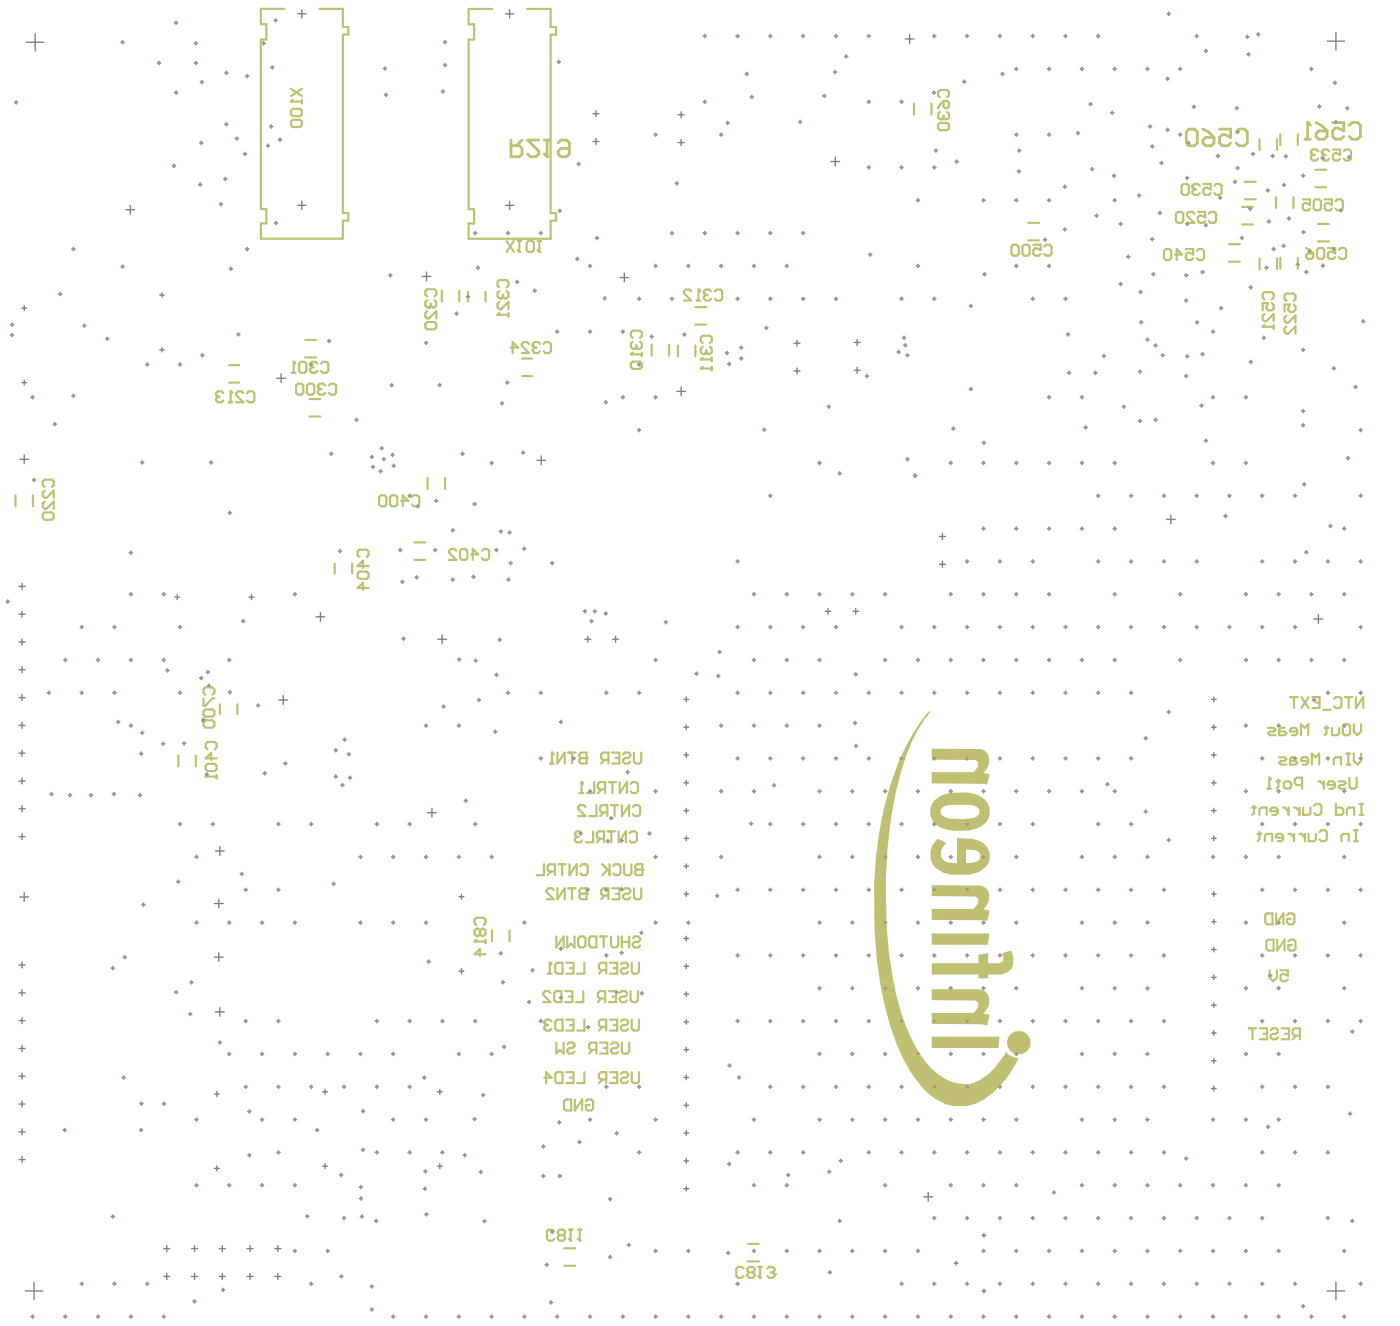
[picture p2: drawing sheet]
<svg xmlns="http://www.w3.org/2000/svg" width="213mm" height="202mm" viewBox="0 0 213 202" stroke-linecap="round" stroke-linejoin="round" font-family="sans-serif">
<g fill="none" stroke="#808080" stroke-width=".21">
<path d="M2.2 15.6h.5M2.5 15.3v.5M4 6.4h2.7M5.4 5.1v2.7M18.4 6.4h.5M18.7 6.2v.5M24 9.6h.5M24.2 9.3v.5M26.6 3.5h.5M26.6 14.1h.5M26.8 3.2v.5M26.8 13.8v.5"/>
<path d="M29.6 6.6h.5M29.6 9.6h.5M29.8 6.3v.5M29.8 9.3v.5M30.5 12.5h.5M30.7 12.3v.5M34.2 18.9h.5M34.2 11.1h.5M34.5 18.7v.5M34.5 10.8v.5M37.4 11.6h.5M37.6 11.3v.5"/>
<path d="M39.9 6.6h.5M40.1 6.3v.5M41 19.3h.5M41.2 10.3h.5M41.3 19v.5M41.5 10v.5M41.7 3.1h.5M42 2.8v.5M45.3 2.1h1.3M45.9 1.5v1.2M58.3 10.4h.5M58.5 14.4h.5"/>
<path d="M58.6 10.2v.5M58.8 14.2v.5M67.2 13.9h.5M67.4 13.7v.5M67.5 9.9h.5M67.5 6.4h.5M67.7 6.2v.5M67.7 9.7v.5M76.9 2.1h1.3M77.6 1.5v1.2M84.8 9.4h.5M85 9.2v.5"/>
<path d="M90.2 17.3h1M90.7 16.8v1M103.2 17.5h.9M103.7 17v.9M107 5.5h.5M107 15.5h.5M107.3 5.2v.5M107.3 15.2v.5M110.5 18.7h.5M110.7 18.5v.5M112 5.5h.5M112.3 5.2v.5"/>
<path d="M113.4 11.3h.5M113.7 11v.5M114.2 14.8h.5M114.4 14.5v.5M117 5.5h.5M117.2 5.2v.5M121.5 18.5h.5M121.8 18.3v.5M122 5.5h.5M122.2 5.2v.5M125.2 14.6h.5M125.5 14.3v.5"/>
<path d="M126.8 11h.5M127 5.5h.5M127.1 10.7v.5M127.2 5.2v.5M128.5 8.6h.5M128.8 8.3v.5M132 5.5h.5M132 15.5h.5M132.2 5.2v.5M132.2 15.2v.5M137 15.5h.5M137.2 15.2v.5"/>
<path d="M137.8 5.9h1.3M138.4 5.3v1.3M141.9 14.1h.5M142 5.5h.5M142.1 13.9v.5M142.2 5.2v.5M146.5 12.4h.5M146.8 12.2v.5M146.9 5.5h.5M147.2 5.2v.5M151.9 5.5h.5M152.2 5.2v.5"/>
<path d="M152.3 11.3h.5M152.6 11v.5M154.4 10.5h.5M154.7 10.2v.5M156.9 5.5h.5M157.2 5.2v.5M159.4 10.5h.5M159.7 10.2v.5M161.9 5.5h.5M162.2 5.2v.5M164.4 10.5h.5M164.7 10.2v.5"/>
<path d="M165.7 15.8h.5M166 15.6v.5M166.9 5.5h.5M167.2 5.2v.5M169 17.2h.5M169.3 16.9v.5M169.4 10.5h.5M169.7 10.2v.5M174.4 10.5h.5M174.6 10.2v.5M174.8 19.3h.5M175 19v.5"/>
<path d="M177.5 12h.5M177.5 19.8h.5M177.6 2.1h.5M177.7 11.7v.5M177.7 19.5v.5M177.9 1.8v.5M179.4 10.5h.5M179.6 10.2v.5M181.4 16.3h.5M181.7 16v.5M181.9 5.5h.5M182.1 5.2v.5"/>
<path d="M183.3 7.8h.5M183.5 7.5v.5M188 16.5h.5M188.2 16.2v.5M188.4 19.8v.5M189.6 5.6h.5M189.8 8.3h.5M189.9 5.3v.5M190 8v.5M191.3 5.2h.5M191.5 5v.5M199.3 10.5h.5"/>
<path d="M199.6 10.2v.5M200.6 16.2h.5M200.8 16v.5M202 6.3h2.7M202.9 12.6h.5M203.1 18.6h.5M203.2 12.3v.5M203.3 4.9v2.7M203.3 18.3v.5M204.8 16.5h.5M205.1 16.2v.5M10.9 37.9h.5"/>
<path d="M11.2 37.7v.5M19.2 31.9h1.3M19.8 31.2v1.4M26.2 25.2h.5M26.5 25v.5M30.2 28.1h.5M30.4 21.8h.5M30.5 27.8v.5M30.6 21.5v.5M33.4 31.1h.5M33.6 30.8v.5M34 27.2h.5"/>
<path d="M34.3 27v.5M35.8 21.1h.5M36 20.8v.5M37 23.4h.5M37.3 23.2v.5M37.4 37.9h.5M37.6 37.7v.5M40.5 22.2h.5M40.8 21.9v.5M41.8 33.9h.5M42 33.7v.5M42.4 21.3h.5"/>
<path d="M42.6 21v.5M45.3 31.2h1.3M45.9 30.6v1.3M72.1 35.5h.5M72.3 35.2v.5M76.9 31.3h1.3M77.1 35.5h.5M77.3 35.2v.5M77.6 30.6v1.3M82.1 35.5h.5M82.3 35.2v.5M85 32.1h.5"/>
<path d="M85.2 31.8v.5M87.6 39.4h.5M87.8 25h.5M87.9 39.2v.5M88.1 24.7v.5M90.2 21.5h1M90.6 36.2h.5M90.7 21.1v.9M90.9 36v.5M99.5 20.5h.5M99.8 20.2v.5M102 35.5h.5"/>
<path d="M102.3 35.2v.5M102.8 27.9h.5M103 27.7v.5M103.2 21.7h.9M103.7 21.2v1M107 35.5h.5M107.3 35.2v.5M109.5 20.5h.5M109.8 20.2v.5M112 35.5h.5M112.3 35.2v.5M117 35.5h.5"/>
<path d="M117.2 35.2v.5M122 35.5h.5M122.2 35.2v.5M126.5 24.6h1.3M127.1 23.9v1.3M132 25.5h.5M132.2 38.7h.5M132.2 25.2v.5M132.5 38.5v.5M137 25.5h.5M137.2 25.2v.5M139.5 30.5h.5"/>
<path d="M139.7 30.2v.5M142 25.5h.5M142.2 22.9h.5M142.2 25.2v.5M142.4 22.7v.5M145.3 24.6h.5M145.6 24.3v.5M149.4 30.5h.5M149.7 30.2v.5M154.4 20.5h.5M154.4 30.5h.5M154.7 20.2v.5"/>
<path d="M154.7 30.2v.5M154.8 26.1h.5M154.9 22.9h.5M155.1 25.8v.5M155.1 22.7v.5M158.8 36.5h.5M159.1 36.2v.5M159.4 20.5h.5M159.4 30.5h.5M159.7 20.2v.5M159.7 30.2v.5M161.8 34.9h.5"/>
<path d="M161.8 28.4h.5M162.1 28.2v.5M162.1 34.7v.5M163.8 20.3h.5M164.1 20v.5M166 25.7h.5M166.2 25.5v.5M166.6 32.8h.5M166.9 32.6v.5M169.3 26.7h.5M169.4 30.5h.5M169.6 26.5v.5"/>
<path d="M169.7 30.2v.5M170.3 34.1h.5M170.6 33.8v.5M171.5 39.1h.5M171.7 38.8v.5M173.1 29.7h.5M173.4 29.5v.5M175.1 36.4h.5M175.1 22.3h.5M175.4 22v.5M175.4 36.2v.5M176.3 32.4h.5"/>
<path d="M176.5 24.8h.5M176.5 32.2v.5M176.8 24.6v.5M179.4 20.5h.5M179.6 20.2v.5M180.5 34.1h.5M180.5 27.1h.5M180.6 21.8h.5M180.7 26.8v.5M180.7 33.8v.5M180.9 21.5v.5M183.3 34.3h.5"/>
<path d="M183.5 34v.5M185.1 23.8h.5M185.4 23.5v.5M185.4 30.1h.5M185.7 29.8v.5M187.7 27.7h.5M188 27.4v.5M188.1 25.6h.5M188.1 20.1h.5M188.4 25.3v.5M188.8 36.2h.5M189 36v.5"/>
<path d="M190 31.8h.5M190.3 31.5v.5M190.5 23.4h.5M190.7 23.2v.5M192.7 29h.5M192.9 33.7h.5M193 28.7v.5M193.1 33.5v.5M193.4 23.8h.5M193.6 37.9h.5M193.7 23.5v.5M193.8 37.7v.5"/>
<path d="M195.1 37.4h.5M195.2 28.2h.5M195.4 37.2v.5M195.4 27.9v.5M195.4 23.8h.5M195.7 23.6v.5M195.9 33.2h.5M196.2 33v.5M197.5 40v.5M198.1 26.7h.5M198.1 35.3h.5M198.4 26.5v.5"/>
<path d="M198.4 35.1v.5M199.1 38.3h.5M199.3 38v.5M201.1 24.1h.5M201.3 23.8v.5M202.7 37.9h.5M203 37.7v.5M203.8 32h.5M204.1 31.8v.5M205.1 23.9h.5M205.3 23.7v.5M1.6 51h.5"/>
<path d="M1.6 49.4h.5M1.8 50.8v.5M1.9 49.1v.5M3.3 58.2h.8M3.3 46.9h.8M3.7 46.5v.8M3.7 57.9v.7M8.9 44.7h.5M9.2 44.5v.5M11.2 60v.5M12.6 49.6h.5M12.8 49.3v.5"/>
<path d="M16.1 51.6h.5M16.3 51.3v.5M18.4 40.6h.5M18.7 40.3v.5M22.2 55.5h.5M22.4 55.2v.5M24.3 53.2h.7M24.3 44.9h.7M24.6 44.6v.6M24.6 52.9v.7M27.2 55.5h.5M27.4 55.2v.5"/>
<path d="M30.6 54.1h.5M30.8 53.8v.5M34.9 40.9h.5M35.1 40.7v.5M36 50.9h.5M36.3 50.6v.5M42.1 57.6h1.3M42.8 56.9v1.3M47.1 55.5h.5M47.4 55.2v.5M49.9 51.9h.5M50.1 51.6v.5"/>
<path d="M59.2 41.9h.5M59.4 58.6h.5M59.4 41.7v.5M59.6 58.4v.5M64.2 42.1h1.4M64.6 52.2h.5M64.9 51.9v.5M64.9 41.4v1.3M66.7 58.6h.5M66.9 58.3v.5M69.2 47.7h.5M69.5 47.5v.5"/>
<path d="M71 45.2h.5M71.2 44.9v.5M72.5 40.7h.5M72.7 40.5v.5M77 58.2h.5M77.2 58v.5M78.5 42.9h.5M78.7 42.7v.5M81.1 44.2h.5M81.4 44v.5M84.6 50.5h.5M84.8 50.2v.5"/>
<path d="M89.5 50.5h.5M89.5 40.5h.5M89.8 40.2v.5M89.8 50.2v.5M91.8 45.4h.5M92 45.2v.5M94.4 42.2h1.3M94.5 50.5h.5M94.8 50.2v.5M95 41.6v1.3M97 45.5h.5M97 55.5h.5"/>
<path d="M97.3 45.2v.5M97.3 55.2v.5M98.9 51.2h.5M99.2 51v.5M99.5 40.5h.5M99.8 40.2v.5M102 45.5h.5M102.3 45.2v.5M103 59.6h1.3M103.7 58.9v1.3M103.9 50.9h.5M104.2 50.6v.5"/>
<path d="M104.5 40.5h.5M104.8 40.2v.5M109.5 40.5h.5M109.8 40.2v.5M110.4 53.7h.5M110.7 53.5v.5M110.7 55.4h.5M111 55.1v.5M112 45.5h.5M112.3 45.2v.5M112.6 52.9h.5M112.6 54.6h.5"/>
<path d="M112.8 52.6v.5M112.8 54.3v.5M114.5 40.5h.5M114.8 40.2v.5M116.4 49.9h.5M116.6 49.6v.5M117 45.5h.5M117.2 45.2v.5M119.5 40.5h.5M119.7 40.2v.5M120.8 56.5h1M120.8 52.2h1"/>
<path d="M121.3 51.8v.9M121.3 56v.9M122 45.5h.5M122.2 45.2v.5M127 45.5h.5M127.2 45.2v.5M130 52.1h.9M130 56.3h.9M130.5 51.7v.9M130.5 55.9v.9M131.7 57.2h.5M132 57v.5"/>
<path d="M136.5 53.6h.5M136.8 53.3v.5M137 45.5h.5M137.2 45.2v.5M137.4 51.4h.5M137.5 52.6h.5M137.6 51.1v.5M137.8 52.3v.5M137.9 54.1h.5M138.1 53.8v.5M139.5 40.5h.5M139.7 40.2v.5"/>
<path d="M142 45.5h.5M142.2 45.2v.5M147.5 46.6h.5M147.5 59.2h.5M147.8 46.3v.5M147.8 59v.5M149.6 41.7h.5M149.8 41.5v.5M154.4 40.5h.5M154.7 40.2v.5M156.9 45.5h.5M157.2 45.2v.5"/>
<path d="M159.4 40.5h.5M159.7 40.2v.5M161.9 45.5h.5M162.2 45.2v.5M162.3 50.9h.5M162.5 56.7h.5M162.6 50.6v.5M162.7 56.5v.5M166.5 56.7h.5M166.7 56.5v.5M167.8 54.2h.5M168 53.9v.5"/>
<path d="M170.3 43.2h.5M170.6 43v.5M173.2 56.6h.5M173.3 44.4h.5M173.4 49h.5M173.5 56.3v.5M173.6 44.2v.5M173.7 48.8v.5M174.4 51.7h.5M174.7 51.4v.5M175.3 41.7h.5M175.5 41.5v.5"/>
<path d="M175.6 52.6h.5M175.9 52.3v.5M176.7 54.1h.5M177 53.8v.5M180.3 41.9h.5M180.3 57.2h.5M180.3 45.7h.5M180.5 54.2h.5M180.5 41.7v.5M180.5 45.5v.5M180.5 57v.5M180.7 54v.5"/>
<path d="M181.9 49.1h.5M182.2 48.8v.5M182.8 41.4h.5M182.8 53.9h.5M183 41.2v.5M183 53.6v.5M184.4 50.5h.5M184.6 50.2v.5M185.6 46.9h.5M185.9 46.7v.5M190.1 43.7h.5M190.1 55.1h.5"/>
<path d="M190.4 43.5v.5M190.4 54.8v.5M192.1 51.4h.5M192.3 51.1v.5M192.5 40.7h.5M192.8 40.5v.5M197.3 40.2h.5M198.1 53.2h.5M198.3 53v.5M198.6 41.4h.5M198.8 41.2v.5M201.1 40.4h.5"/>
<path d="M201.3 40.2v.5M202.7 56.1h.5M203 55.8v.5M206.1 58.9h.5M206.3 58.6v.5M207.2 48.9h.5M207.5 48.6v.5M3 69.9h1.4M3.7 69.2v1.4M4.7 60.5h.5M4.9 73h.5M5 60.2v.5"/>
<path d="M5.2 72.8v.5M8.1 64.6h.5M8.3 64.3v.5M10.9 60.2h.5M21.4 70.4h.5M21.7 70.1v.5M31.9 70.4h.5M32.1 70.1v.5M34.7 78h.5M35 77.8v.5M50.2 69h.5M50.4 68.8v.5"/>
<path d="M54 63.9h.5M54.3 63.6v.5M56.3 69.5h.5M56.5 71h.5M56.6 69.3v.5M56.8 70.8v.5M57.7 71.7h.5M57.8 68.2h.5M57.9 71.5v.5M58.1 68v.5M58.2 69.9h.5M58.4 69.6v.5"/>
<path d="M59.5 69.2h.5M59.7 70.9h.5M59.8 69v.5M59.9 70.6v.5M62.1 75.4h.5M62.3 75.2v.5M63.3 77h.5M63.6 76.8v.5M66.2 76.2h.5M66.4 76v.5M70.1 69h.5M70.4 68.8v.5"/>
<path d="M72 76.7h.5M72.2 76.5v.5M74.6 70.5h.5M74.8 70.2v.5M76.2 61.4h.5M76.4 61.1v.5M79.4 68.9h.5M79.6 68.6v.5M81.7 70.1h1.3M82.4 69.4v1.3M91.9 61.2h.5M92.2 61v.5"/>
<path d="M94.5 60.5h.5M94.8 60.2v.5M97 65.5h.5M97.3 65.2v.5M99.5 60.5h.5M99.8 60.2v.5M116.1 65.4h.5M116.3 65.1v.5M117 75.4h.5M117.2 75.2v.5M124.5 70.5h.5M124.7 70.2v.5"/>
<path d="M125.9 61.9h.5M126.1 61.6v.5M127.5 72h.5M127.8 71.8v.5M137.9 69.9h.5M138.1 69.6v.5M139 72.4h.5M139.3 72.1v.5M144.4 70.5h.5M144.7 70.2v.5M144.8 65.2h.5M145.1 65v.5"/>
<path d="M149.4 70.5h.5M149.5 67.4h.5M149.7 70.2v.5M149.8 67.1v.5M154.4 70.5h.5M154.7 70.2v.5M159.4 60.5h.5M159.4 70.5h.5M159.7 60.2v.5M159.7 70.2v.5M164.4 60.5h.5M164.4 70.5h.5"/>
<path d="M164.7 60.2v.5M164.7 70.2v.5M165 65.1h.5M165.2 64.8v.5M166.9 75.4h.5M167.2 75.2v.5M169.4 70.5h.5M169.7 70.2v.5M170.8 61.9h.5M171.1 61.6v.5M171.9 75.4h.5M172.1 75.2v.5"/>
<path d="M173.2 64.1h.5M173.5 63.8v.5M175.6 63.9h.5M175.9 63.6v.5M176.9 75.4h.5M177.1 75.2v.5M177.5 79h1.4M178.2 78.4v1.3M181.9 75.4h.5M182.1 75.2v.5M182.6 61.7h.5M182.9 61.5v.5"/>
<path d="M183.3 67.1h.5M183.5 66.8v.5M184.4 60.5h.5M184.4 70.5h.5M184.6 60.2v.5M184.6 70.2v.5M186.3 78.5h.5M186.5 78.3v.5M186.9 75.4h.5M187.1 75.2v.5M189.4 60.5h.5M189.4 70.5h.5"/>
<path d="M189.6 60.2v.5M189.6 70.2v.5M191.9 75.4h.5M192.1 75.2v.5M196.9 75.4h.5M197.1 75.2v.5M198.1 64.7h.5M198.1 62.6h.5M198.3 73.7h.5M198.3 62.3v.5M198.3 64.5v.5M198.5 73.5v.5"/>
<path d="M202.5 79.8v.5M204.9 69.7h.5M205.2 69.5v.5M206.8 65.5h.5M206.8 75.4h.5M207.1 65.2v.5M207.1 75.2v.5M.9 91.5h.5M1.2 91.3v.5M2.9 97.7h.9M2.9 93.5h.9M2.9 89.2h.9"/>
<path d="M3.4 88.8v.9M3.4 93v.9M3.4 97.2v1M12.2 95.4h.5M12.4 95.2v.5M17.2 95.4h.5M17.4 95.2v.5M19.7 84.1h.5M19.7 90.4h.5M19.9 83.9v.5M19.9 90.2v.5M24.7 90.4h.5"/>
<path d="M24.9 90.2v.5M26.6 90.9h.8M27 90.5v.7M27.2 95.4h.5M27.4 95.2v.5M36.8 94.5h.5M37 94.3v.5M37.9 90.9h.8M38.3 90.5v.7M44.6 90.4h.5M44.9 90.2v.5M48.1 93.9h1.3"/>
<path d="M48.8 93.2v1.3M51.5 83.9h.5M51.7 83.6v.5M60.7 83.7h.5M60.9 83.5v.5M61 88.5h.5M61.2 97.2h.5M61.2 88.3v.5M61.4 96.9v.5M63.2 87.9h.5M63.4 87.6v.5M66 83.7h.5"/>
<path d="M66.2 83.5v.5M66.6 97.3h1.4M67.3 96.6v1.3M68.7 88.2h.5M68.7 80.7h.5M68.9 80.5v.5M68.9 88v.5M71.8 87.8h.5M72.1 87.5v.5M75.3 83.7h.5M75.6 83.5v.5M75.8 97.4h.5"/>
<path d="M76 80.9h.5M76.1 97.1v.5M76.2 80.6v.5M77.1 88.2h.5M77.3 81h.5M77.4 88v.5M77.5 85.7h.5M77.6 80.8v.5M77.7 85.5v.5M79.5 83.5h.5M79.8 83.2v.5M83.8 85.7h.5"/>
<path d="M84 85.5v.5M88.8 93h.5M89 97.3h.9M89 92.8v.5M89.5 96.8v.9M89.8 94.5h.5M90 94.3v.5M90.3 93h.5M90.5 92.8v.5M91.9 93.4h.5M92.2 93.1v.5M93.2 97.3h.9"/>
<path d="M93.7 96.8v.9M101.1 94.7h.5M101.3 94.4v.5M109.3 99.2h.5M109.5 99v.5M112 85.4h.5M112 95.4h.5M112.3 85.2v.5M112.3 95.2v.5M114.5 90.4h.5M114.8 90.2v.5M117 95.4h.5"/>
<path d="M117.2 95.2v.5M119.5 90.4h.5M119.7 90.2v.5M122 95.4h.5M122.2 95.2v.5M124.5 90.4h.5M124.7 90.2v.5M125.6 93h.8M126 92.6v.9M127 95.4h.5M127.2 95.2v.5M129.5 90.4h.5"/>
<path d="M129.7 90.2v.5M129.8 93h.9M130.2 92.6v.9M134.5 90.4h.5M134.7 90.2v.5M137 95.4h.5M137.2 95.2v.5M142 95.4h.5M142.2 95.2v.5M143 85.9h.9M143 81.6h.9M143.4 81.2v.9"/>
<path d="M143.4 85.4v.9M144.4 90.4h.5M144.7 90.2v.5M146.9 85.4h.5M146.9 95.4h.5M147.2 85.2v.5M147.2 95.2v.5M149.4 80.4h.5M149.4 90.4h.5M149.7 80.2v.5M149.7 90.2v.5M151.9 85.4h.5"/>
<path d="M151.9 95.4h.5M152.2 85.2v.5M152.2 95.2v.5M154.4 80.4h.5M154.4 90.4h.5M154.7 80.2v.5M154.7 90.2v.5M156.9 85.4h.5M156.9 95.4h.5M157.2 85.2v.5M157.2 95.2v.5M159.4 80.4h.5"/>
<path d="M159.4 90.4h.5M159.7 80.2v.5M159.7 90.2v.5M161.9 95.4h.5M162.2 95.2v.5M164.4 80.4h.5M164.7 80.2v.5M166.9 85.4h.5M166.9 95.4h.5M167.2 85.2v.5M167.2 95.2v.5M169.4 80.4h.5"/>
<path d="M169.4 90.4h.5M169.7 80.2v.5M169.7 90.2v.5M171.9 85.4h.5M171.9 95.4h.5M172.1 85.2v.5M172.1 95.2v.5M176.9 85.4h.5M176.9 95.4h.5M177.1 85.2v.5M177.1 95.2v.5M179.4 90.4h.5"/>
<path d="M179.6 90.2v.5M181.9 85.4h.5M181.9 95.4h.5M182.1 85.2v.5M182.1 95.2v.5M186.9 95.4h.5M187.1 95.2v.5M189.4 90.4h.5M189.6 90.2v.5M191.9 85.4h.5M191.9 95.4h.5M192.1 85.2v.5"/>
<path d="M192.1 95.2v.5M194.4 90.4h.5M194.6 90.2v.5M196.9 85.4h.5M196.9 95.4h.5M197.1 85.2v.5M197.1 95.2v.5M198.6 84h.5M198.8 83.8v.5M199.3 90.4h.5M199.6 90.2v.5M200 94.2h1.3"/>
<path d="M200.7 93.5v1.4M201.8 85.4h.5M202.1 85.2v.5M202.2 80h.5M204.3 80.4h.5M204.3 90.4h.5M204.6 80.2v.5M204.6 90.2v.5M206.8 85.4h.5M206.8 95.4h.5M207.1 85.2v.5M207.1 95.2v.5"/>
<path d="M2.9 118.8h.9M2.9 114.6h.9M2.9 110.4h.9M2.9 106.2h.9M2.9 101.9h.9M3.4 101.5v.9M3.4 105.7v.9M3.4 109.9v.9M3.4 114.2v.9M3.4 118.4v.9M7.2 105.4h.5M7.4 105.2v.5"/>
<path d="M9.7 100.4h.5M9.9 100.2v.5M12.2 105.4h.5M12.4 105.2v.5M14.7 100.4h.5M14.9 100.2v.5M17.2 105.4h.5M17.4 105.2v.5M17.7 109.9h.5M18 109.6v.5M19.7 100.4h.5M19.7 110.4h.5"/>
<path d="M19.9 100.2v.5M19.9 110.2v.5M21.2 114.7h.5M21.4 111.5h.5M21.5 114.4v.5M21.7 111.3v.5M24.6 113.2h.5M24.7 100.4h.5M24.8 112.9v.5M24.9 100.2v.5M25.2 102h.5M25.5 101.8v.5"/>
<path d="M27.2 105.4h.5M27.4 105.2v.5M27.8 113.1h.5M28 112.9v.5M30.4 103.2h.5M30.6 102.9v.5M30.7 109.7h.5M30.7 109.5h.5M31 109.3v.6M31.2 117.8h.5M31.4 102.3h.5M31.5 117.6v.5"/>
<path d="M31.6 104.4h.5M31.6 102v.5M31.8 104.1v.5M34.6 100.4h.5M34.7 105.3h.5M34.9 100.2v.5M35 105.1v.5M39 107.4h.5M39.3 107.1v.5M40 117.7h.5M40.3 117.4v.5M42.4 106.5h1.4"/>
<path d="M43.1 105.9v1.3M43.2 116.2h.5M43.4 115.9v.5M50.9 118.2h.4M50.9 114.2h.4M51.1 113.9v.5M51.1 117.9v.5M51.9 119.5h.5M52.1 119.2v.5M52.2 112.6h.5M52.5 112.3v.5M52.8 114.8h.5"/>
<path d="M53 118.3h.5M53.1 114.5v.5M53.3 118.1v.5M64.6 110.4h.5M64.8 110.2v.5M67.3 107.5h.5M67.5 107.3v.5M69.6 110.4h.5M69.6 100.4h.5M69.8 110.2v.5M69.9 100.1v.5M72.1 100.5h.5"/>
<path d="M72.4 100.3v.5M72.6 106.5h.5M72.9 106.3v.5M75.1 111.4h.5M75.3 102.7h.5M75.4 111.1v.5M75.6 102.4v.5M77.1 105.4h.5M77.3 105.2v.5M82.1 105.4h.5M82.1 115.4h.5M82.3 105.2v.5"/>
<path d="M82.3 115.2v.5M85.1 109.9h.5M85.4 109.6v.5M87.1 115.4h.5M87.3 115.2v.5M92 105.4h.5M92.3 105.2v.5M95.3 117.5h.5M95.5 117.3v.5M97 105.4h.5M97.3 105.2v.5M99.5 100.4h.5"/>
<path d="M99.8 100.2v.5M104.1 119.1h.7M104.1 114.9h.7M104.1 110.7h.7M104.1 106.4h.7M104.5 106.1v.7M104.5 110.3v.7M104.5 114.5v.8M104.5 118.8v.7M105.8 102.5h.5M106 102.3v.5M109.1 102.9h.5"/>
<path d="M109.3 102.6v.5M109.5 110.4h.5M109.8 110.2v.5M112 105.4h.5M112 115.4h.5M112.3 105.2v.5M112.3 115.2v.5M114.5 100.4h.5M114.5 110.4h.5M114.8 100.2v.5M114.8 110.2v.5M117 105.4h.5"/>
<path d="M117 115.4h.5M117.2 105.2v.5M117.2 115.2v.5M117.6 119.5h.5M117.8 119.3v.5M119.5 100.4h.5M119.5 110.4h.5M119.7 100.2v.5M119.7 110.2v.5M122 105.4h.5M122 115.4h.5M122.2 105.2v.5"/>
<path d="M122.2 115.2v.5M124.5 100.4h.5M124.5 110.4h.5M124.7 100.2v.5M124.7 110.2v.5M127 105.4h.5M127 115.4h.5M127.2 105.2v.5M127.2 115.2v.5M129.9 110h.5M130 102.6h.5M130 113.5h.5"/>
<path d="M130.1 109.8v.5M130.2 102.4v.5M130.3 113.3v.5M132 105.4h.5M132 115.4h.5M132.2 105.2v.5M132.2 115.2v.5M134.5 100.4h.5M134.7 100.2v.5M137 105.4h.5M137 115.4h.5M137.2 105.2v.5"/>
<path d="M137.2 115.2v.5M139.5 100.4h.5M139.7 100.2v.5M142 105.4h.5M142 115.4h.5M142.2 105.2v.5M142.2 115.2v.5M144.4 100.4h.5M144.7 100.2v.5M146.9 105.4h.5M146.9 115.4h.5M147.2 105.2v.5"/>
<path d="M147.2 115.2v.5M149.4 100.4h.5M149.7 100.2v.5M151.9 105.4h.5M151.9 115.4h.5M152.2 105.2v.5M152.2 115.2v.5M154.4 100.4h.5M154.7 100.2v.5M156.9 105.4h.5M156.9 115.4h.5M157.2 105.2v.5"/>
<path d="M157.2 115.2v.5M159.4 100.4h.5M159.7 100.2v.5M161.9 105.4h.5M161.9 115.4h.5M162.2 105.2v.5M162.2 115.2v.5M164.4 100.4h.5M164.7 100.2v.5M166.9 105.4h.5M166.9 115.4h.5M167.2 105.2v.5"/>
<path d="M167.2 115.2v.5M168.3 119.3h.5M168.6 119.1v.5M169.4 100.4h.5M169.7 100.2v.5M171.9 105.4h.5M171.9 115.4h.5M172.1 105.2v.5M172.1 115.2v.5M174.1 112.4h.5M174.4 112.1v.5M177.6 108.4h.5"/>
<path d="M177.9 108.1v.5M179.4 100.4h.5M179.6 100.2v.5M184.4 119.1h.7M184.4 114.9h.7M184.4 110.7h.7M184.4 106.4h.7M184.7 106.1v.7M184.7 110.3v.7M184.7 114.5v.8M184.7 118.8v.7M189.4 100.4h.5"/>
<path d="M189.4 110.4h.5M189.6 100.2v.5M189.6 110.2v.5M191.9 115.4h.5M192.1 115.2v.5M194.4 100.4h.5M194.4 110.4h.5M194.6 100.2v.5M194.6 110.2v.5M196.9 115.4h.5M197.1 115.2v.5M199.3 100.4h.5"/>
<path d="M199.6 100.2v.5M199.7 106.5h.5M200 106.3v.5M201.8 105.4h.5M201.8 115.4h.5M202.1 105.2v.5M202.1 115.2v.5M204.3 100.4h.5M204.3 110.4h.5M204.6 100.2v.5M204.6 110.2v.5M206.8 105.4h.5"/>
<path d="M206.8 115.4h.5M207.1 105.2v.5M207.1 115.2v.5M2.9 127.3h.9M2.9 123.1h.9M3 136.5h1.4M3.4 122.6v.9M3.4 126.9v.9M3.7 135.8v1.4M7.6 120.8h.5M7.8 120.6v.5M10.4 121h.5"/>
<path d="M10.7 120.8v.5M13.6 121h.5M13.8 120.8v.5M17.1 120.8h.5M17.3 120.6v.5M21.1 121h.5M21.3 120.8v.5M21.6 137.7h.5M21.8 137.4v.5M26.9 134.2h.5M27.1 133.9v.5M27.2 125.4h.5"/>
<path d="M27.4 125.2v.5M29.7 130.4h.5M29.9 130.2v.5M32.2 125.4h.5M32.4 125.2v.5M32.6 137.5h1.4M32.8 129.5h1.3M33.3 136.8v1.4M33.5 128.8v1.4M36.5 133h.5M36.8 132.8v.5M37.1 135.4h.5"/>
<path d="M37.4 135.2v.5M42.1 125.4h.5M42.1 135.4h.5M42.4 125.2v.5M42.4 135.2v.5M47.1 125.4h.5M47.4 125.2v.5M50.5 134.5h.5M50.8 134.3v.5M54.6 130.4h.5M54.9 130.2v.5M57.1 125.4h.5"/>
<path d="M57.4 125.2v.5M59.6 130.4h.5M59.9 130.2v.5M62.1 125.4h.5M62.3 125.2v.5M64.6 130.4h.5M64.8 130.2v.5M65.1 123.7h1.3M65.7 123v1.3M69.6 130.4h.5M69.8 130.2v.5M69.9 136.5h.7"/>
<path d="M70.2 136.1v.7M70.6 121.8h.5M70.9 121.6v.5M72.1 125.4h.5M72.3 125.2v.5M74.6 130.4h.5M74.8 130.2v.5M88.1 126.8h.5M88.4 126.6v.5M89.2 135.4h.5M89.5 135.1v.5M89.5 120.4h.5"/>
<path d="M89.8 120.2v.5M92 135.4h.5M92.3 128h.5M92.3 135.2v.5M92.5 127.8v.5M92.8 124.5h.5M93 124.3v.5M94.4 127.9h.5M94.4 135.3h.5M94.6 127.7v.5M94.6 135.1v.5M98.6 126.8h.5"/>
<path d="M98.8 126.6v.5M99.5 120.4h.5M99.5 130.4h.5M99.8 120.2v.5M99.8 130.2v.5M104.1 136h.7M104.1 131.8h.7M104.1 127.6h.7M104.1 123.4h.7M104.5 123v.7M104.5 127.2v.7M104.5 131.5v.7"/>
<path d="M104.5 135.7v.7M108.9 136.3h.5M109.2 136.1v.5M109.5 120.4h.5M109.5 130.4h.5M109.8 120.2v.5M109.8 130.2v.5M112 135.4h.5M112.3 135.2v.5M114.1 125.3h.5M114.3 125.1v.5M114.5 120.4h.5"/>
<path d="M114.8 120.2v.5M117 125.4h.5M117 135.4h.5M117.2 125.2v.5M117.2 135.2v.5M122 125.4h.5M122 135.4h.5M122.2 125.2v.5M122.2 135.2v.5M124.5 120.4h.5M124.5 130.4h.5M124.7 120.2v.5"/>
<path d="M124.7 130.2v.5M127 125.4h.5M127 135.4h.5M127.2 125.2v.5M127.2 135.2v.5M129.5 120.4h.5M129.5 130.4h.5M129.7 120.2v.5M129.7 130.2v.5M132 125.4h.5M132 135.4h.5M132.2 125.2v.5"/>
<path d="M132.2 135.2v.5M134.5 120.4h.5M134.5 130.4h.5M134.7 120.2v.5M134.7 130.2v.5M137 125.4h.5M137 135.4h.5M137.2 125.2v.5M137.2 135.2v.5M139.5 120.4h.5M139.5 130.4h.5M139.7 120.2v.5"/>
<path d="M139.7 130.2v.5M142 125.4h.5M142 135.4h.5M142.2 125.2v.5M142.2 135.2v.5M144.4 120.4h.5M144.4 130.4h.5M144.7 120.2v.5M144.7 130.2v.5M146.9 125.4h.5M146.9 135.4h.5M147.2 125.2v.5"/>
<path d="M147.2 135.2v.5M149.4 120.4h.5M149.4 130.4h.5M149.7 120.2v.5M149.7 130.2v.5M151.9 125.4h.5M151.9 135.4h.5M152.2 125.2v.5M152.2 135.2v.5M154.4 120.4h.5M154.4 130.4h.5M154.7 120.2v.5"/>
<path d="M154.7 130.2v.5M156.9 125.4h.5M156.9 135.4h.5M157.2 125.2v.5M157.2 135.2v.5M159.4 120.4h.5M159.7 120.2v.5M161.9 135.4h.5M162.2 135.2v.5M164.4 120.4h.5M164.4 130.4h.5M164.7 120.2v.5"/>
<path d="M164.7 130.2v.5M166.9 125.4h.5M166.9 135.4h.5M167.2 125.2v.5M167.2 135.2v.5M169.4 120.4h.5M169.4 130.4h.5M169.7 120.2v.5M169.7 130.2v.5M171.9 125.4h.5M171.9 135.4h.5M172.1 125.2v.5"/>
<path d="M172.1 135.2v.5M174.1 123.5h.5M174.4 123.3v.5M174.4 130.4h.5M174.6 130.2v.5M176.9 135.4h.5M177.1 135.2v.5M177.6 127.8h.5M177.9 127.6v.5M184.4 130.4h.5M184.4 136h.7M184.4 127.6h.7"/>
<path d="M184.4 123.4h.7M184.6 130.2v.5M184.7 123v.7M184.7 127.2v.7M184.7 135.7v.7M184.7 139.9v.7M189.4 120.4h.5M189.4 130.4h.5M189.6 120.2v.5M189.6 130.2v.5M191.9 125.4h.5M191.9 135.4h.5"/>
<path d="M192.1 125.2v.5M192.1 135.2v.5M194.4 120.4h.5M194.4 130.4h.5M194.6 120.2v.5M194.6 130.2v.5M196.9 125.4h.5M196.9 135.4h.5M197.1 125.2v.5M197.1 135.2v.5M201.8 125.4h.5M201.8 135.4h.5"/>
<path d="M202.1 125.2v.5M202.1 135.2v.5M204.3 120.4h.5M204.3 130.4h.5M204.6 120.2v.5M204.6 130.2v.5M206.8 125.4h.5M206.8 135.4h.5M207.1 125.2v.5M207.1 135.2v.5M2.9 159.6h.9M2.9 155.3h.9"/>
<path d="M2.9 151.1h.9M2.9 146.9h.9M3.4 146.4v.9M3.4 150.6v.9M3.4 154.9v.9M3.4 159.1v.9M16.9 147.3h.5M17.2 147.1v.5M18.7 145.7h.5M19 145.4v.5M26.6 151h.5M26.8 150.7v.5"/>
<path d="M28.7 154.3h.5M28.9 149.5h.5M29 154.1v.5M29.1 149.2v.5M29.7 140.4h.5M29.9 140.2v.5M32.6 145.7h1.4M32.8 154h1.3M33.2 158.7h.5M33.3 145v1.3M33.5 153.3v1.4M33.5 158.4v.5"/>
<path d="M34.6 140.4h.5M34.9 140.2v.5M37.1 155.4h.5M37.4 155.1v.5M39.6 140.4h.5M39.9 140.2v.5M42.1 155.4h.5M42.4 155.1v.5M44.6 140.4h.5M44.9 140.2v.5M54.6 140.4h.5M54.9 140.2v.5"/>
<path d="M57.1 155.4h.5M57.4 155.1v.5M59.6 140.4h.5M59.9 140.2v.5M62.1 155.4h.5M62.3 155.1v.5M64.6 140.4h.5M64.8 140.2v.5M65 146.3h.5M65.2 146.1v.5M67.1 155.4h.5M67.3 155.1v.5"/>
<path d="M69.9 147.8h.7M70.2 147.4v.8M72.1 155.4h.5M72.3 155.1v.5M76 145.1h.5M76.2 144.8v.5M76.3 149.5h.5M76.5 159.3h.5M76.6 149.2v.5M76.7 159.1v.5M79.6 140.4h.5M79.8 140.2v.5"/>
<path d="M80.3 152.5h.5M80.5 152.2v.5M80.8 147.7h.5M81 147.4v.5M82.1 155.4h.5M82.3 155.1v.5M85.1 144.4h.5M85.1 151.8h.5M85.4 144.1v.5M85.4 151.6v.5M89.3 156.3h.5M89.5 156.1v.5"/>
<path d="M92 145.4h.5M92.3 145.1v.5M93.6 151h.5M93.9 150.7v.5M94.4 145h.5M94.6 144.7v.5M97.4 141.9h.5M97.4 151.2h.5M97.6 141.7v.5M97.7 150.9v.5M99.5 140.4h.5M99.8 140.2v.5"/>
<path d="M104.1 159.7h.7M104.1 155.5h.7M104.1 151.3h.7M104.1 147h.7M104.1 142.8h.7M104.5 142.5v.7M104.5 146.7v.7M104.5 150.9v.7M104.5 155.2v.7M104.5 159.4v.7M104.5 140.4h.5M104.8 140.2v.5"/>
<path d="M112 145.4h.5M112 155.4h.5M112.3 145.1v.5M112.3 155.1v.5M117 145.4h.5M117 155.4h.5M117.2 145.1v.5M117.2 155.1v.5M122 145.4h.5M122 155.4h.5M122.2 145.1v.5M122.2 155.1v.5"/>
<path d="M124.5 140.4h.5M124.5 150.4h.5M124.7 140.2v.5M124.7 150.1v.5M127 145.4h.5M127 155.4h.5M127.2 145.1v.5M127.2 155.1v.5M129.5 140.4h.5M129.5 150.4h.5M129.7 140.2v.5M129.7 150.1v.5"/>
<path d="M132 145.4h.5M132 155.4h.5M132.2 145.1v.5M132.2 155.1v.5M134.5 140.4h.5M134.5 150.4h.5M134.7 140.2v.5M134.7 150.1v.5M137 145.4h.5M137 155.4h.5M137.2 145.1v.5M137.2 155.1v.5"/>
<path d="M139.5 140.4h.5M139.5 150.4h.5M139.7 140.2v.5M139.7 150.1v.5M142 145.4h.5M142 155.4h.5M142.2 145.1v.5M142.2 155.1v.5M144.4 140.4h.5M144.4 150.4h.5M144.7 140.2v.5M144.7 150.1v.5"/>
<path d="M146.9 145.4h.5M146.9 155.4h.5M147.2 145.1v.5M147.2 155.1v.5M149.4 140.4h.5M149.4 150.4h.5M149.7 140.2v.5M149.7 150.1v.5M151.9 145.4h.5M151.9 155.4h.5M152.2 145.1v.5M152.2 155.1v.5"/>
<path d="M154.4 140.4h.5M154.4 150.4h.5M154.7 140.2v.5M154.7 150.1v.5M156.9 145.4h.5M156.9 155.4h.5M157.2 145.1v.5M157.2 155.1v.5M161.9 145.4h.5M161.9 155.4h.5M162.2 145.1v.5M162.2 155.1v.5"/>
<path d="M164.4 140.4h.5M164.4 150.4h.5M164.7 140.2v.5M164.7 150.1v.5M166.9 145.4h.5M166.9 155.4h.5M167.2 145.1v.5M167.2 155.1v.5M169.4 140.4h.5M169.4 150.4h.5M169.7 140.2v.5M169.7 150.1v.5"/>
<path d="M171.9 145.4h.5M171.9 155.4h.5M172.1 145.1v.5M172.1 155.1v.5M174.4 140.4h.5M174.4 150.4h.5M174.6 140.2v.5M174.6 150.1v.5M176.9 145.4h.5M176.9 155.4h.5M177.1 145.1v.5M177.1 155.1v.5"/>
<path d="M184.4 157.2h.7M184.4 153h.7M184.4 148.7h.7M184.4 144.5h.7M184.4 140.3h.7M184.7 144.2v.7M184.7 148.4v.7M184.7 152.6v.7M184.7 156.8v.8M189.4 140.4h.5M189.4 150.4h.5M189.6 140.2v.5"/>
<path d="M189.6 150.1v.5M191.9 145.4h.5M191.9 155.4h.5M192.1 145.1v.5M192.1 155.1v.5M193.1 148.5h.5M193.3 148.2v.5M194.4 140.4h.5M194.4 150.4h.5M194.6 140.2v.5M194.6 150.1v.5M196.9 145.4h.5"/>
<path d="M196.9 155.4h.5M197.1 145.1v.5M197.1 155.1v.5M201.8 145.4h.5M201.8 155.4h.5M202.1 145.1v.5M202.1 155.1v.5M204.3 140.4h.5M204.3 150.4h.5M204.6 140.2v.5M204.6 150.1v.5M205.6 157h.5"/>
<path d="M205.8 156.7v.5M206.8 145.4h.5M206.8 155.4h.5M207.1 145.1v.5M207.1 155.1v.5M2.9 176.5h.9M2.9 172.2h.9M2.9 168h.9M2.9 163.8h.9M3.4 163.3v.9M3.4 167.6v.9M3.4 171.8v.9"/>
<path d="M3.4 176v.9M9.6 172h.5M9.8 171.7v.5M18.6 164h.5M18.8 163.7v.5M21.2 172h.5M21.3 168h.5M21.5 171.7v.5M21.5 167.7v.5M24.7 168h.5M25 167.7v.5M29.7 170.4h.5"/>
<path d="M29.9 170.1v.5M32.6 177.8h.8M32.6 166.5h.8M33 166.1v.8M33 177.4v.8M34.6 160.4h.5M34.9 160.1v.5M37.1 165.4h.5M37.4 165.1v.5M37.7 175.8h.5M37.7 169.1h.5M38 168.9v.5"/>
<path d="M38 175.6v.5M39.6 160.4h.5M39.6 170.4h.5M39.9 160.1v.5M39.9 170.1v.5M42.1 165.4h.5M42.1 175.4h.5M42.4 165.1v.5M42.4 175.1v.5M44.6 160.4h.5M44.6 170.4h.5M44.9 160.1v.5"/>
<path d="M44.9 170.1v.5M47.1 165.4h.5M47.4 165.1v.5M48 172h.5M48.3 171.7v.5M49.1 177.5h.7M49.1 166.1h.7M49.5 165.8v.7M49.5 177.1v.7M49.6 160.4h.5M49.9 160.1v.5M51.7 178.8h.5"/>
<path d="M51.9 178.6v.5M52.1 165.4h.5M52.4 165.1v.5M54.6 160.4h.5M54.9 160.1v.5M55 175h.5M55 169.1h.5M55.3 174.7v.5M55.3 168.8v.5M57.1 165.4h.5M57.1 175.4h.5M57.4 165.1v.5"/>
<path d="M57.4 175.1v.5M59.6 160.4h.5M59.6 170.4h.5M59.9 160.1v.5M59.9 170.1v.5M62.1 165.4h.5M62.1 175.4h.5M62.3 165.1v.5M62.3 175.1v.5M64.3 164h.5M64.5 178.3h.5M64.6 163.7v.5"/>
<path d="M64.6 170.4h.5M64.7 178v.5M64.8 170.1v.5M66.6 177.5h.7M66.6 166.1h.7M66.9 165.8v.7M66.9 177.1v.7M67.1 175.4h.5M67.3 175.1v.5M69.6 160.4h.5M69.8 160.1v.5M70.5 175.8h.5"/>
<path d="M70.7 175.6v.5M72 170.3h.5M72.2 170.1v.5M72.9 178.4h.5M73.2 178.1v.5M73.3 166.6h.5M73.6 166.4v.5M74.6 160.4h.5M74.8 160.1v.5M82.5 179h.5M82.5 174.5h.5M82.7 174.2v.5"/>
<path d="M82.7 178.7v.5M84.9 170.8h.5M85 179h.5M85.1 170.6v.5M85.2 178.7v.5M87.9 173.8h.5M88.2 173.6v.5M89.5 170.4h.5M89.8 170.1v.5M92 165.4h.5M92.3 165.1v.5M93.6 172.5h.5"/>
<path d="M93.9 172.2v.5M97 165.4h.5M97 175.4h.5M97.3 165.1v.5M97.3 175.1v.5M99.5 170.4h.5M99.8 170.1v.5M104.1 176.7h.7M104.1 172.4h.7M104.1 168.2h.7M104.1 164h.7M104.5 163.6v.7"/>
<path d="M104.5 167.8v.8M104.5 172.1v.7M104.5 176.3v.7M110.7 177.1h.5M110.8 162.1h.5M111 176.9v.5M111 161.9v.5M112 175.4h.5M112.2 164h.5M112.3 175.1v.5M112.5 163.7v.5M114.5 170.4h.5"/>
<path d="M114.8 170.1v.5M117 165.4h.5M117 175.4h.5M117.2 165.1v.5M117.2 175.1v.5M119.7 178.8h.5M120 178.6v.5M122 165.4h.5M122 175.4h.5M122.2 165.1v.5M122.2 175.1v.5M124.5 160.4h.5"/>
<path d="M124.5 170.4h.5M124.7 160.1v.5M124.7 170.1v.5M126 178.3h.5M126.2 178.1v.5M127 165.4h.5M127.2 165.1v.5M127.7 176.6h.5M128 176.4v.5M129.5 160.4h.5M129.5 170.4h.5M129.7 160.1v.5"/>
<path d="M129.7 170.1v.5M132 165.4h.5M132 175.4h.5M132.2 165.1v.5M132.2 175.1v.5M134.5 160.4h.5M134.5 170.4h.5M134.7 160.1v.5M134.7 170.1v.5M137 165.4h.5M137 175.4h.5M137.2 165.1v.5"/>
<path d="M137.2 175.1v.5M139.5 160.4h.5M139.5 170.4h.5M139.7 160.1v.5M139.7 170.1v.5M142 165.4h.5M142 175.4h.5M142.2 165.1v.5M142.2 175.1v.5M144.4 160.4h.5M144.4 170.4h.5M144.7 160.1v.5"/>
<path d="M144.7 170.1v.5M146.9 165.4h.5M146.9 175.4h.5M147.2 165.1v.5M147.2 175.1v.5M149.4 160.4h.5M149.4 170.4h.5M149.7 160.1v.5M149.7 170.1v.5M151.9 165.4h.5M151.9 175.4h.5M152.2 165.1v.5"/>
<path d="M152.2 175.1v.5M154.4 160.4h.5M154.4 170.4h.5M154.7 160.1v.5M154.7 170.1v.5M156.9 165.4h.5M156.9 175.4h.5M157.2 165.1v.5M157.2 175.1v.5M161.9 165.4h.5M161.9 175.4h.5M162.2 165.1v.5"/>
<path d="M162.2 175.1v.5M164.4 160.4h.5M164.4 170.4h.5M164.7 160.1v.5M164.7 170.1v.5M166.9 165.4h.5M166.9 175.4h.5M167.2 165.1v.5M167.2 175.1v.5M169.4 160.4h.5M169.4 170.4h.5M169.7 160.1v.5"/>
<path d="M169.7 170.1v.5M171.9 165.4h.5M171.9 175.4h.5M172.1 165.1v.5M172.1 175.1v.5M174.4 160.4h.5M174.4 170.4h.5M174.6 160.1v.5M174.6 170.1v.5M176.9 165.4h.5M176.9 175.4h.5M177.1 165.1v.5"/>
<path d="M177.1 175.1v.5M180.3 176.3h.5M180.5 176.1v.5M184.4 170.4h.5M184.4 165.7h.7M184.4 161.4h.7M184.6 170.1v.5M184.7 161.1v.7M184.7 165.3v.7M189.4 160.4h.5M189.4 170.4h.5M189.6 160.1v.5"/>
<path d="M189.6 170.1v.5M191.9 165.4h.5M191.9 175.4h.5M192.1 165.1v.5M192.1 175.1v.5M192.8 171.5h.5M193 171.2v.5M194.4 160.4h.5M194.4 170.4h.5M194.6 160.1v.5M194.6 170.1v.5M196.9 165.4h.5"/>
<path d="M196.9 175.4h.5M197.1 165.1v.5M197.1 175.1v.5M201.8 165.4h.5M201.8 175.4h.5M202.1 165.1v.5M202.1 175.1v.5M205.2 169.5h.5M205.5 169.2v.5M3.9 196.5h2.6M5.2 195.1v2.7M12.2 195.4h.5"/>
<path d="M12.4 195.1v.5M16.9 185.1h.5M17.2 184.9v.5M17.2 195.4h.5M17.4 195.1v.5M22.2 195.4h.5M22.4 195.1v.5M24.9 194.2h.9M24.9 190h.9M25.4 189.6v.9M25.4 193.8v.9M29.2 194.2h.9"/>
<path d="M29.2 190h.9M29.4 198h.5M29.6 189.6v.9M29.6 193.8v.9M29.6 197.8v.5M29.7 180.4h.5M29.9 180.1v.5M33.4 194.2h.9M33.4 190h.9M33.7 196.3h.5M33.8 189.6v.9M33.8 193.8v.9"/>
<path d="M34 196v.5M34.6 180.4h.5M34.9 180.1v.5M37.6 194.2h.9M37.6 190h.9M38.1 189.6v.9M38.1 193.8v.9M39.6 180.4h.5M39.9 180.1v.5M41.8 194.2h.9M41.8 190h.9M42.3 189.6v.9"/>
<path d="M42.3 193.8v.9M44.6 190.4h.5M44.6 180.4h.5M44.9 180.1v.5M44.9 190.1v.5M46.5 185.1h.5M46.8 184.8v.5M47.1 195.4h.5M47.4 195.1v.5M49.6 190.4h.5M49.9 190.1v.5M51.7 194.2h.5"/>
<path d="M52 194v.5M52.1 185.4h.5M52.4 185.1v.5M54.7 180.6h.5M54.7 182.4h.5M54.8 185.1h.5M54.9 180.4v.5M54.9 182.1v.5M55.1 184.9v.5M56.3 199.3h.5M56.3 195.8h.5M56.6 195.5v.5"/>
<path d="M56.6 199v.5M57 185.8h.5M57.3 185.5v.5M64.4 180.9h.5M64.7 184.8h.5M64.7 180.6v.5M64.9 184.5v.5M73.5 185.8h.5M73.7 185.6v.5M83 192.5h.5M83.2 192.2v.5M83.6 198.2h.5"/>
<path d="M83.8 187.5h.5M83.9 198v.5M84 187.2v.5M92.6 191.3h.5M92.6 182.5h.5M92.9 182.2v.5M92.9 191v.5M95.4 189.5h.5M95.7 189.2v.5M99.5 190.4h.5M99.8 190.1v.5M104.1 180.9h.7"/>
<path d="M104.5 180.5v.7M104.5 190.4h.5M104.8 190.1v.5M110.6 190.7h.5M110.8 190.4v.5M112 195.4h.5M112.3 195.1v.5M114.5 190.4h.5M114.5 180.4h.5M114.8 180.1v.5M114.8 190.1v.5M119.5 190.4h.5"/>
<path d="M119.5 180.4h.5M119.7 180.1v.5M119.7 190.1v.5M124.5 190.4h.5M124.7 190.1v.5M126 193.6h.5M126.3 193.4v.5M127.5 185.8h.5M127.8 185.5v.5M129.5 190.4h.5M129.7 190.1v.5M134.5 190.4h.5"/>
<path d="M134.5 180.4h.5M134.7 180.1v.5M134.7 190.1v.5M137 195.4h.5M137.2 195.1v.5M139.5 190.4h.5M139.7 190.1v.5M140.6 182.1h1.3M141.3 181.5v1.3M142 195.4h.5M142 185.4h.5M142.2 185.1v.5"/>
<path d="M142.2 195.1v.5M144.4 180.4h.5M144.7 180.1v.5M145.2 192.2h.6M145.5 191.9v.6M146.9 195.4h.5M146.9 185.4h.5M147.2 185.1v.5M147.2 195.1v.5M149.4 190.4h.5M149.4 180.4h.5M149.5 196.5h.5"/>
<path d="M149.5 188h.5M149.7 180.1v.5M149.7 190.1v.5M149.8 187.7v.6M149.8 196.2v.5M151.9 195.4h.5M151.9 185.4h.5M152.2 185.1v.5M152.2 195.1v.5M154.4 190.4h.5M154.4 180.4h.5M154.7 180.1v.5"/>
<path d="M154.7 190.1v.5M156.9 195.4h.5M156.9 185.4h.5M157.2 185.1v.5M157.2 195.1v.5M159.4 190.4h.5M159.7 190.1v.5M160.2 181.5h.5M160.4 181.2v.5M161.9 195.4h.5M161.9 185.4h.5M162.2 185.1v.5"/>
<path d="M162.2 195.1v.5M164.4 190.4h.5M164.4 180.4h.5M164.7 180.1v.5M164.7 190.1v.5M166.9 195.4h.5M166.9 185.4h.5M167.2 185.1v.5M167.2 195.1v.5M169.4 190.4h.5M169.4 180.4h.5M169.7 180.1v.5"/>
<path d="M169.7 190.1v.5M171.9 195.4h.5M171.9 185.4h.5M172.1 185.1v.5M172.1 195.1v.5M174.4 190.4h.5M174.4 180.4h.5M174.6 180.1v.5M174.6 190.1v.5M176.9 195.4h.5M176.9 185.4h.5M177.1 185.1v.5"/>
<path d="M177.1 195.1v.5M179.4 190.4h.5M179.4 180.4h.5M179.6 180.1v.5M179.6 190.1v.5M181.9 195.4h.5M181.9 185.4h.5M182.1 185.1v.5M182.1 195.1v.5M184.4 190.4h.5M184.4 180.4h.5M184.6 180.1v.5"/>
<path d="M184.6 190.1v.5M186.9 195.4h.5M186.9 185.4h.5M187.1 185.1v.5M187.1 195.1v.5M189.4 190.4h.5M189.4 180.4h.5M189.6 180.1v.5M189.6 190.1v.5M191.9 195.4h.5M191.9 185.4h.5M192.1 185.1v.5"/>
<path d="M192.1 195.1v.5M194.4 190.4h.5M194.4 180.4h.5M194.6 180.1v.5M194.6 190.1v.5M196.9 195.4h.5M197.1 195.1v.5M198.1 198.8h.5M198.3 198.5v.5M201.8 185.4h.5M202 196.5h2.7M202.1 185.1v.5"/>
<path d="M203.3 195.1v2.7M204.3 190.4h.5M204.6 190.1v.5M205.6 185.8h.5M205.8 185.5v.5M206.8 195.4h.5M207.1 195.1v.5M4.7 200.4h.5M5 200.1v.5M9.7 200.4h.5M9.9 200.1v.5M14.7 200.4h.5"/>
<path d="M14.9 200.1v.5M19.7 200.4h.5M19.9 200.1v.5M24.7 200.4h.5M24.9 200.1v.5M59.6 200.4h.5M59.9 200.1v.5M64.6 200.4h.5M64.8 200.1v.5M69.6 200.4h.5M69.8 200.1v.5M74.6 200.4h.5"/>
<path d="M74.8 200.1v.5M79.6 200.4h.5M79.8 200.1v.5M84.6 200.4h.5M84.8 200.1v.5M89.5 200.4h.5M89.8 200.1v.5M94.5 200.4h.5M94.8 200.1v.5M99.5 200.4h.5M99.8 200.1v.5M104.5 200.4h.5"/>
<path d="M104.8 200.1v.5M109.5 200.4h.5M109.8 200.1v.5M114.5 200.4h.5M114.8 200.1v.5M119.5 200.4h.5M119.7 200.1v.5M124.5 200.4h.5M124.7 200.1v.5M129.5 200.4h.5M129.7 200.1v.5M134.5 200.4h.5"/>
<path d="M134.7 200.1v.5M139.5 200.4h.5M139.7 200.1v.5M144.4 200.4h.5M144.7 200.1v.5M149.4 200.4h.5M149.7 200.1v.5M154.4 200.4h.5M154.7 200.1v.5M159.4 200.4h.5M159.7 200.1v.5M164.4 200.4h.5"/>
<path d="M164.7 200.1v.5M169.4 200.4h.5M169.7 200.1v.5M174.4 200.4h.5M174.6 200.1v.5M179.4 200.4h.5M179.6 200.1v.5M184.4 200.4h.5M184.6 200.1v.5M189.4 200.4h.5M189.6 200.1v.5M194.4 200.4h.5"/>
<path d="M194.6 200.1v.5M199.3 200.4h.5M199.6 200.1v.5M204.3 200.4h.5M204.6 200.1v.5"/>
</g>
<g fill="#c0c073">
<path d="M141.4 108.3l.2-.1a24.2 24.2 0 0 0-4.5 9.3 75.3 75.3 0 0 0-1.2 31.5 28.7 28.7 0 0 0 5.1 12.7 7.9 7.9 0 0 0 6.4 3.3 7.6 7.6 0 0 0 4.4-3l1.2-1.8 .2-.1a2.31 2.31 0 0 0 1.8 .9 14 14 0 0 1-6.3 6.9 7.1 7.1 0 0 1-8.3-2.3 23.8 23.8 0 0 1-5-9.6 69.8 69.8 0 0 1-1-32.5 35.4 35.4 0 0 1 6.7-14.9z"/>
<path d="M142.2 121.9l.7-.6a7.1 7.1 0 0 1 6.1-.2 2.63 2.63 0 0 1 1.7 2.5 2.63 2.63 0 0 1-2 2.4 7.5 7.5 0 0 1-6.1-.4l-.6-.5-.4-.8v-.6l1.6-.1v.3l.5 .4a8.2 8.2 0 0 0 5 0l.3-.4 .1-.6-.1-.2-.4-.3-.8-.3h-3.3l-.8 .2-.3 .2-.3 .4 .1 .3-1.6 .1v-.5l.2-.7z"/>
<path d="M141.8 142h8.8l-.3 1.8h-8.5z"/>
<path d="M142.7 127.7l1.3 .6v.1a1.62 1.62 0 0 0-.2 2.6l.5 .3 1.3 .1v-3.9l2.4 .2a2.73 2.73 0 0 1 2.6 2.7h-1.4a.84 .84 0 0 0-.8-1l-1.4-.1v2.1l1.4-.2 .6-.3 .1-.2 .1-.3h1.4a2.23 2.23 0 0 1-1.2 2.1l-.7 .3-1.1 .3h-2.9a3.1 3.1 0 0 1-3.1-3.7l.3-.7z"/>
<path d="M141.8 146.6h7.1v-1.3l1.5-.3v1.6h1.7l.5-.2 .1-.2v-.7l-.2-.4 1.3-.4a2.24 2.24 0 0 1-1.4 3.6h-2v.6h-1.5v-.6h-7.1z"/>
<path d="M141.8 150.5h7.2a1.8 1.8 0 0 1 1.4 2.7l-.5 .8-.2 .2 .9 .2-.4 1.6-.8-.1-7.6-.1v-1.6h6.4a1.31 1.31 0 0 0 .6-1.7l-.4-.2-6.6-.1z"/>
<path d="M141.8 157.8h10.3l-.2 1.7h-10.1z"/>
<path d="M141.8 134.7l7.5 .1 .6 .3a2.17 2.17 0 0 1-.2 3.3l.9 .2-.4 1.6-.8-.2h-7.6v-1.7h6.3a1.27 1.27 0 0 0 .7-1.6l-.4-.3h-6.6z"/>
<path d="M141.8 113.9l7.6 .1a1.85 1.85 0 0 1 .8 2.9l-.5 .7 .9 .2-.4 1.6-.7-.1-7.7-.1v-1.7h6.4l.7-.8v-.8l-.4-.2-6.7-.1z"/>
<circle cx="155.1" cy="158.7" r="1.81"/>
</g>
<g fill="none" stroke="#c0c073" stroke-width=".33">
<path d="M43.3 1.3h-3.6v2.4h.8v2.3h-.8v25.8h.8v2.2h-.8v2.3h12.5v-2.7h.8v-1.2h-.8v-27.1h.8v-1.2h-.8v-2.8h-3.6M74.9 1.4h-3.6v2.3h.9v2.3h-.9v25.8h.9v2.2h-.9v2.3h12.5v-2.7h.8v-1.2h-.8v-27.1h.8v-1.2h-.8v-2.7h-3.6M139.1 15.8v1.6M141.8 15.8v1.6M156.5 33.9h1.7M156.5 36.6h1.7M187 39.8h1.7M187 37.2h1.7M189 31.5h1.7M189 34.2h1.7M189.5 30.3h1.6M189.5 27.7h1.6"/>
<path d="M191.7 21.2v1.6M191.7 39.3v1.7M194.2 30v1.7M194.4 21.2v1.6M194.4 39.3v1.7M194.9 20.4v1.7M194.9 39.2v1.7M196.9 30v1.7M197.5 20.4v1.7M197.5 39.2v1.7M200.2 25.8h1.6M200.2 28.5h1.6"/>
<path d="M200.6 34.1h1.6M200.6 36.7h1.6M34.9 55.6h1.5M34.9 58.2h1.5M46.4 54.4h1.7M46.4 51.7h1.7M67.2 44.2v1.7M69.9 44.2v1.7M71.2 44.4v1.5M73.9 44.4v1.5M79.5 54.6h1.5M79.5 57.2h1.5"/>
<path d="M99.2 52.5v1.6M101.8 52.5v1.6M103.2 52.6v1.6M105.8 52.6v1.6M105.8 46.7h1.7M105.8 49.4h1.7M2.4 75.4v1.6M5 75.4v1.6M47.1 63.4h1.7M47.1 60.7h1.7M65.1 72.7v1.7M67.7 72.7v1.7"/>
<path d="M50.9 85.8v1.5M53.6 85.8v1.5M63.1 85.2h1.6M63.1 82.5h1.6M27.1 115v1.6M29.8 115v1.6M33.5 107.2v1.5M36.1 107.2v1.5M74.9 141.6v1.6M77.6 141.6v1.6M84 155.4l-.3-.2h-.6l-.3 .2v.3M84.8 155.2h.8v1.6h-.8l-.3-.2v-1.2z"/>
<path d="M86.2 155.2h1.1v1.6h-1.1M86.7 156h.6M88.9 155.2v1.6h-1.1M91.7 156.3l-.5 .5M92.3 156.3h-.9l-.2-.3v-.6l.2-.2h.9v1.6M92.8 155.2h1.1v1.6h-1.1M93.4 156h.5M94.5 155.4l.3-.2h.5l.3 .2v.3l-.3 .3h-.5l-.3 .3v.3l.3 .2h.5l.3-.2M96.1 155.2v1.4l.3 .2h.6l.3-.2v-1.4M190.1 156.5h1.1M190.6 156.5v1.7M191.7 156.5h1.1v1.7h-1.1"/>
<path d="M192.3 157.3h.5M193.4 156.8l.3-.3h.5l.3 .3v.2l-.3 .3h-.5l-.3 .3v.3l.3 .3h.5l.3-.3M195.1 156.5h1.1v1.7h-1.1M195.6 157.3h.6M197.3 157.6l-.6 .6M197.8 157.6h-.8l-.3-.3v-.5l.3-.3h.8v1.7M85.9 190h1.6M85.9 192.6h1.6M113.8 189.3h1.7M113.8 192h1.7"/>
</g>
<circle cx="82.8" cy="155.7" r=".17" fill="#c0c073"/>
<g fill="none" stroke="#c0c073" stroke-width=".33">
<path d="M193.2 118.3v1.7M194.3 118.9h.5M194.6 118.6v1.1l-.3 .3M195.7 118.9h.5l.3 .3v.5l-.3 .3h-.5l-.3-.3v-.5zM198.2 119.5h-.9l-.2-.3v-.6l.2-.3h.9v1.7M200.7 118.9h.2l.6 .6M201.5 118.9v1.1M203.2 119.5h-1.1v-.3l.2-.3h.6l.3 .3v.5l-.3 .3h-.6M203.7 118.9h.8l.3 .3-.3 .3h-.5l-.3 .2 .3 .3h.8M205.4 118.3v1.4l.3 .3h.5l.3-.3v-1.4M192.9 120h.6M82.8 155.7l.3 .3"/>
<path d="M83.1 156h.3M83.1 156l-.3 .3v.3l.3 .2h.6l.3-.2"/>
</g>
<circle cx="193.2" cy="118.3" r=".17" fill="#c0c073"/>
<g fill="none" stroke="#c0c073" stroke-width=".33">
<path d="M193 110.8h.8l.3 .2-.3 .3h-.5l-.3 .3 .3 .3h.8M193.2 118.3l.3 .3M195.5 110.8h-.5l-.3 .2v.9h.8l.3-.3-.3-.3h-.8M197.5 111.3h-1.2v-.3l.3-.2h.6l.3 .2v.6l-.3 .3h-.6M198 111.9v-1.7l.6 .6 .5-.6v1.7M201.6 110.8h.6M201.9 110.5v1.1l-.3 .3M202.7 110.8v1.1h.8l.3-.3v-.8M204.7 110.2h.5l.3 .3v1.1l-.3 .3h-.5l-.3-.3v-1.1zM206 110.2v1.1l.6 .6 .6-.6v-1.1M89.1 122.8l-.3-.3h-.5l-.3 .3v.3l1.1 1.1h-1.1M89.3 135.2v1.6h-.9l-.2-.2v-.3l.2-.3h.9"/>
<path d="M90.8 122.5v1.7h-1.1M91.9 123.6l-.6 .6M92 136.3l-.5 .5M92.4 123.6h-.8l-.3-.2v-.6l.3-.3h.8v1.7M92.6 136.3h-.8l-.3-.3v-.5l.3-.3h.8v1.6M93 122.5h1.1M93.2 135.2h1.1v1.6h-1.1M93.5 122.5v1.7M93.7 136h.6M94.7 122.5v1.7l1.1-1.7v1.7M94.8 135.5l.3-.3h.6l.2 .3v.2l-.2 .3h-.6l-.3 .3v.3l.3 .2h.6l.2-.2M96.3 122.8l.3-.3h.5l.3 .3v1.1l-.3 .3h-.5l-.3-.3"/>
<path d="M96.5 135.2v1.4l.3 .2h.5l.3-.2v-1.4M192.8 139h.9v1.7h-.9l-.2-.3v-1.1zM194.2 139v1.7l1.1-1.7v1.7M195.9 139.3l.3-.3h.5l.3 .3v1.1l-.3 .3h-.5l-.3-.3v-.6h.5M193 143h.8v1.7h-.8l-.3-.3v-1.1zM193.2 147.7v1.1l.6 .5 .5-.5v-1.1M194.4 143v1.7l1.1-1.7v1.7M194.9 147.7h1.1v.8l-.5-.3h-.3l-.3 .3v.5l.3 .3h.5l.3-.3M196.1 143.3l.2-.3h.6l.3 .3v1.1l-.3 .3h-.6l-.2-.3v-.6h.5M82.8 164h1.2l-.9-.8v1.6M84.8 163.2h.8v1.6h-.8l-.3-.3v-1.1zM86.2 163.2h1.1v1.6h-1.1"/>
<path d="M86.7 164h.6M88.9 163.2v1.6h-1.1M91.7 164.3l-.5 .5M92.3 164.3h-.9l-.2-.3v-.6l.2-.2h.9v1.6M92.8 163.2h1.1v1.6h-1.1M93.4 164h.5M94.5 163.4l.3-.2h.5l.3 .2v.3l-.3 .3h-.5l-.3 .3v.2l.3 .3h.5l.3-.3M96.1 163.2v1.3l.3 .3h.6l.3-.3v-1.3"/>
</g>
<circle cx="89.3" cy="136" r=".17" fill="#c0c073"/>
<g fill="none" stroke="#c0c073" stroke-width=".33">
<path d="M88.5 119v1.7M90.4 119v1.7h-1.1M92.7 119h1.1M93.2 119v1.7M94.3 119v1.7l1.1-1.7v1.7M96 119.3l.3-.3h.5l.3 .3v1.1l-.3 .3h-.5l-.3-.3M194.7 115.2h.8l.3 .3-.3 .3h-.5l-.3 .3 .3 .3h.8M197.2 115.2h-.6l-.3 .3v.9h.9l.3-.3-.3-.3h-.9M199.1 115.8h-1.1v-.3l.3-.3h.5l.3 .3v.6l-.3 .3h-.5M199.7 116.4v-1.7l.5 .5 .6-.5v1.7M203 116.4v-.9l.3-.3h.8v1.2M204.9 114.7h.6"/>
<path d="M204.9 116.4h.6M205.2 114.7v1.7M206 114.7v1.1l.6 .6 .6-.6v-1.1M84.3 135.5l-.3-.3h-.5l-.3 .3v.2l1.1 1.1h-1.1M84.8 135.2v1.6l1.1-1.6v1.6M86.5 135.2h1.1M87.1 135.2v1.6M88.2 120.7h.6M89.3 135.2h-.9l-.2 .3v.2l.2 .3h.9M91.5 120.1l-.5 .6M92.1 120.1h-.8l-.3-.2v-.6l.3-.3h.8v1.7"/>
</g>
<circle cx="88.5" cy="119" r=".17" fill="#c0c073"/>
<path d="M88.5 119l.3 .3M88.6 126.8l-.3-.3h-.5l-.3 .3v.3M90.3 126.5v1.7h-1.1M91.4 127.6l-.6 .6M91.9 127.6h-.8l-.3-.2v-.6l.3-.3h.8v1.7M92.5 126.5h1.1M93 126.5v1.7M94.2 126.5v1.7l1.1-1.7v1.7M95.8 126.8l.3-.3h.5l.3 .3v1.1l-.3 .3h-.5l-.3-.3" fill="none" stroke="#c0c073" stroke-width=".33"/>
<circle cx="87.5" cy="127.1" r=".17" fill="#c0c073"/>
<g fill="none" stroke="#c0c073" stroke-width=".33">
<path d="M89.3 114.5v1.7h-.9l-.2-.3v-.3l.2-.2h.9M92 115.6l-.5 .6M92.6 115.6h-.8l-.3-.2v-.6l.3-.3h.8v1.7M93.2 114.5h1.1v1.7h-1.1M93.7 115.4h.6M94.8 114.8l.3-.3h.6l.2 .3v.3l-.2 .3h-.6l-.3 .2v.3l.3 .3h.6l.2-.3M96.5 114.5v1.4l.3 .3h.5l.3-.3v-1.4M196.4 106.1h1.1M197 106.1v1.6M198.1 106.1l1.1 1.6M199.2 106.1l-1.1 1.6M199.7 106.1h1.1v1.6h-1.1"/>
<path d="M200.3 106.9h.5M201.4 108h1.1M203.1 106.4l.2-.3h.6l.3 .3v1.1l-.3 .2h-.6l-.2-.2M204.7 106.1h1.1M205.3 106.1v1.6M206.4 106.1v1.6l1.1-1.6v1.6M87.5 127.1l.3 .3M87.8 127.4h.3M87.8 127.4l-.3 .2v.3l.3 .3h.5l.3-.3M84.7 158.7v1.6l.5-.5 .6 .5v-1.6M86.3 158.9l.3-.2h.6l.2 .2v.3l-.2 .3h-.6l-.3 .3v.3l.3 .2h.6l.2-.2M90.2 159.8l-.5 .5"/>
<path d="M90.8 159.8h-.9l-.2-.3v-.6l.2-.2h.9v1.6M91.3 158.7h1.1v1.6h-1.1M91.9 159.5h.5M93 158.9l.3-.2h.5l.3 .2v.3l-.3 .3h-.5l-.3 .3v.3l.3 .2h.5l.3-.2M94.7 158.7v1.4l.2 .2h.6l.3-.2v-1.4"/>
</g>
<circle cx="89.3" cy="115.4" r=".17" fill="#c0c073"/>
<path d="M83.7 116.2h.6M84 114.5v1.7M84.8 114.5v1.7l1.1-1.7v1.7M86.5 114.5h1.1M87.1 114.5v1.7M89.3 114.5h-.9l-.2 .3v.3l.2 .3h.9" fill="none" stroke="#c0c073" stroke-width=".33"/>
<circle cx="84" cy="114.5" r=".17" fill="#c0c073"/>
<g fill="none" stroke="#c0c073" stroke-width=".33">
<path d="M84 114.5l.3 .3M83.4 148.2h.6M83.7 146.5v1.7M84.7 142.5v1.7l1.1-1.7v1.7M84.8 146.5h.8v1.7h-.8l-.3-.3v-1.1zM86.2 146.5h1.1v1.7h-1.1M86.3 142.5v1.7l.6-.6 .5 .6v-1.7M86.7 147.3h.6M88.3 142.5h.5l.3 .3v1.1l-.3 .3h-.5l-.3-.3v-1.1zM88.9 146.5v1.7h-1.1M89.9 142.5h.9v1.7h-.9l-.2-.3v-1.1zM91.3 142.5h1.1"/>
<path d="M91.7 147.6l-.5 .6M91.9 142.5v1.7M92.3 147.6h-.9l-.2-.3v-.5l.2-.3h.9v1.7M92.8 146.5h1.1v1.7h-1.1M93 142.5v1.4l.3 .3h.5l.3-.3v-1.4M93.4 147.3h.5M94.5 146.8l.3-.3h.5l.3 .3v.3l-.3 .2h-.5l-.3 .3v.3l.3 .3h.5l.3-.3M94.7 143.3h1.1M94.7 142.5v1.7M95.8 142.5v1.7M96.1 146.5v1.4l.3 .3h.6l.3-.3v-1.4M96.3 142.8l.3-.3h.5l.3 .3v.3l-.3 .2h-.5l-.3 .3v.3l.3 .3h.5l.3-.3"/>
<path d="M86.1 167.3h.8v1.7h-.8l-.3-.3v-1.1zM87.5 167.3v1.7l1.1-1.7v1.7M89.2 167.6l.2-.3h.6l.3 .3v1.1l-.3 .3h-.6l-.2-.3v-.5h.5"/>
</g>
<circle cx="83.7" cy="146.5" r=".17" fill="#c0c073"/>
<path d="M97.8 131.5v1.7h-.9l-.3-.3v-.3l.3-.3h.9M83.7 146.5l.3 .3" fill="none" stroke="#c0c073" stroke-width=".33"/>
<circle cx="97.8" cy="132.3" r=".17" fill="#c0c073"/>
<g fill="none" stroke="#c0c073" stroke-width=".33">
<path d="M82.8 131.5v1.7h-1.1M83.9 132.6l-.6 .6M84.5 132.6h-.9l-.3-.3v-.5l.3-.3h.9v1.7M85 131.5h1.1M85.6 131.5v1.7M86.7 131.5v1.7l1.1-1.7v1.7M88.3 131.8l.3-.3h.6l.2 .3v1.1l-.2 .3h-.6l-.3-.3M91.7 131.5l1.1 1.1M92.5 132.3l-.8 .9M92.8 131.5v1.7M93.3 131.8l.3-.3h.6l.2 .3v1.1l-.2 .3h-.6l-.3-.3M95 131.5v1.4l.3 .3h.5l.3-.3v-1.4"/>
<path d="M97.8 131.5h-.9l-.3 .3v.3l.3 .2h.9M190.6 122.9h.5M190.9 122.6v1.1l-.3 .3M191.4 126.9h.6M191.7 126.6v1.1l-.3 .3M191.7 124v-.8l.3-.3h.8v1.1M192.5 128v-.8l.3-.3h.8v1.1M194.5 123.5h-1.2v-.3l.3-.3h.6l.3 .3v.5l-.3 .3h-.6M195.3 122.9h.3l.5 .6M195.3 127.5h-1.1v-.3l.3-.3h.5l.3 .3v.5l-.3 .3h-.5M196.1 126.9h.3l.6 .6M196.1 122.9v1.1"/>
<path d="M197 126.9v1.1M197 122.9h.2l.6 .6M197.8 126.9h.3l.5 .6M197.8 122.9v1.1M198.3 122.9v1.1h.9l.2-.3v-.8M198.6 126.9v1.1M199.2 126.9v1.1h.8l.3-.3v-.8M200 122.6l.3-.3h.5l.3 .3v1.1l-.3 .3h-.5l-.3-.3M200.8 126.6l.3-.3h.6l.2 .3v1.1l-.2 .3h-.6l-.3-.3M203.3 122.3v1.7h.9l.2-.3v-.5l-.2-.3h-.9M204.2 128v-.8l.2-.3h.9v1.1M205 124v-.8l.3-.3h.8v1.1"/>
<path d="M206.1 126.3h.6M206.1 128h.6M206.4 126.3v1.7M206.9 122.3h.6M206.9 124h.6M207.2 122.3v1.7M83.8 151.1l-.3-.3h-.5l-.3 .3v.3l1.1 1.1h-1.1M84.6 150.8h.8v1.7h-.8l-.3-.3v-1.1zM86 150.8h1.1v1.7h-1.1M86.6 151.7h.5M88.8 150.8v1.7h-1.1M91.5 151.9l-.5 .6"/>
<path d="M92.1 151.9h-.8l-.3-.2v-.6l.3-.3h.8v1.7M92.7 150.8h1.1v1.7h-1.1M93.2 151.7h.6M94.3 151.1l.3-.3h.6l.2 .3v.3l-.2 .3h-.6l-.3 .2v.3l.3 .3h.6l.2-.3M96 150.8v1.4l.3 .3h.5l.3-.3v-1.4"/>
</g>
<path d="M77.8 21.3v2.6h1.2l.5-.5v-.8l-.5-.4h-1.2M79.5 21.3l-.9 .9M82 21.3h-1.7l1.7 1.7v.4l-.4 .5h-.9l-.4-.5M82.8 21.3h.9M83.3 21.3v2.6" fill="none" stroke="#c0c073" stroke-width=".42"/>
<circle cx="83.3" cy="23.9" r=".21" fill="#c0c073"/>
<path d="M199 18.6v2.6M200.3 18.6l.8 .5 .9 .8M200.7 19.9h1.3v.9l-.4 .4h-.9l-.4-.4v-.5zM202.8 18.6h1.7v1.3l-.8-.4h-.5l-.4 .4v.9l.4 .4h.9l.4-.4M205.4 19.1l.4-.5h.8l.5 .5v1.7l-.5 .4h-.8l-.4-.4M82.8 23.4l.5 .5M85 21.7l.4-.4h.8l.4 .4v1.7l-.4 .5h-.8l-.4-.5v-.4l.4-.4h1.2M198.6 21.2h.8" fill="none" stroke="#c0c073" stroke-width=".42"/>
<circle cx="199" cy="18.6" r=".21" fill="#c0c073"/>
<path d="M181 19.6h.8l.4 .5v1.7l-.4 .4h-.8l-.5-.4v-1.7zM183.1 19.6l.8 .5 .9 .8M185.6 19.6h1.7v1.3l-.8-.4h-.5l-.4 .4v.9l.4 .4h.9l.4-.4M199 18.6l.4 .5M183.5 20.9h1.3v.9l-.5 .4h-.8l-.4-.4v-.5zM188.1 20.1l.5-.5h.8l.4 .5v1.7l-.4 .4h-.8l-.5-.4" fill="none" stroke="#c0c073" stroke-width=".42"/>
<path d="M44.3 13.5l1.6 1.1M44.3 15.5h1.6M45.9 13.5l-1.6 1.1M45.9 15.2v.5" fill="none" stroke="#c0c073" stroke-width=".33"/>
<circle cx="44.3" cy="15.5" r=".17" fill="#c0c073"/>
<path d="M44.6 15.2l-.3 .3M44.6 16.6h1.1l.2 .2v.6l-.2 .3h-1.1l-.3-.3v-.6zM44.6 18.2h1.1l.2 .3v.6l-.2 .2h-1.1l-.3-.2v-.6zM77.1 36.7l1.1 1.6M78.2 36.7l-1.1 1.6M78.8 36.7h.5M79 36.7v1.6" fill="none" stroke="#c0c073" stroke-width=".33"/>
<circle cx="79" cy="38.3" r=".17" fill="#c0c073"/>
<path d="M78.8 38.1l.2 .2M80.4 36.7h.6l.3 .2v1.2l-.3 .2h-.6l-.3-.2v-1.2zM81.8 36.7h.6M82.1 36.7v1.6" fill="none" stroke="#c0c073" stroke-width=".33"/>
<circle cx="82.1" cy="38.3" r=".17" fill="#c0c073"/>
<path d="M81.8 38.1l.3 .2M72.2 143.3h1.7M72.5 140.8l-.3-.3v-.6l.3-.2h1.1l.3 .2v.6l-.3 .3M73.1 141.6l-.3-.3h-.3l-.3 .3v.6l.3 .2h.3l.3-.2M73.1 141.6l.2-.3h.3l.3 .3v.6l-.3 .2h-.3l-.2-.2M73.1 141.6v.6M73.9 143v.6" fill="none" stroke="#c0c073" stroke-width=".33"/>
<circle cx="72.2" cy="143.3" r=".17" fill="#c0c073"/>
<path d="M72.5 143l-.3 .3M73.9 145.2h-1.7l.9-.8v1.1M113.2 193.1l-.3-.3h-.5l-.3 .3v1.1l.3 .3h.5l.3-.3M114 193.6l-.3 .3v.3l.3 .3h.6l.2-.3v-.3l-.2-.3M114 193.6l-.3-.3v-.2l.3-.3h.6l.2 .3v.2l-.2 .3M114 193.6h.6M115.4 192.8h.6M115.7 192.8v1.7" fill="none" stroke="#c0c073" stroke-width=".33"/>
<circle cx="115.7" cy="194.5" r=".17" fill="#c0c073"/>
<path d="M115.4 194.2l.3 .3M117.9 193.9v.3l-.3 .3h-.5l-.3-.3" fill="none" stroke="#c0c073" stroke-width=".33"/>
<circle cx="117.9" cy="193.9" r=".17" fill="#c0c073"/>
<path d="M84.3 187.4l-.2-.3h-.6l-.3 .3v1.1l.3 .3h.6l.2-.3M85.2 188l-.3 .2v.3l.3 .3h.5l.3-.3v-.3l-.3-.2M85.2 188l-.3-.3v-.3l.3-.3h.5l.3 .3v.3l-.3 .3M85.2 188h.5M86.6 187.1h.5M86.8 187.1v1.7M116.8 193.1l.3-.3h.5l.3 .3v.2l-.3 .3M117.3 193.6h.3M117.6 193.6l.3 .3" fill="none" stroke="#c0c073" stroke-width=".33"/>
<circle cx="86.8" cy="188.8" r=".17" fill="#c0c073"/>
<path d="M86.6 188.5l.2 .3M87.9 187.1h.6M88.2 187.1v1.7" fill="none" stroke="#c0c073" stroke-width=".33"/>
<circle cx="88.2" cy="188.8" r=".17" fill="#c0c073"/>
<path d="M143 14.8l-.2-.3v-.5l.2-.3h1.2l.2 .3v.5l-.2 .3M143 17l-.2 .3v.6l.2 .2h.3M143.6 15.4h.6l.2 .2v.6l-.2 .3h-.3l-.3-.3zM143.6 15.4l-.6 .5-.2 .6M31 106.3v1.1h.2l1.2-1.1h.2M31.2 105.7l-.2-.2v-.6l.2-.3h1.2l.2 .3v.6l-.2 .2M31.2 107.9h1.2l.2 .3v.6l-.2 .3h-1.2l-.2-.3v-.6zM31.2 109.6h1.2l.2 .3v.5l-.2 .3h-1.2l-.2-.3v-.5zM87.9 188.5l.3 .3" fill="none" stroke="#c0c073" stroke-width=".33"/>
<circle cx="143.3" cy="18.1" r=".17" fill="#c0c073"/>
<path d="M143 18.7h1.2l.2 .3v.5l-.2 .3h-1.2l-.2-.3v-.5zM143.6 17.9l-.3 .2M143.6 17.6v.3M144.2 17l.2 .3v.6l-.2 .2h-.3l-.3-.2M177.4 37.9h.6l.3 .3v1.1l-.3 .3h-.6l-.2-.3v-1.1zM178.8 38.7h1.1l-.8-.8v1.7M180.5 37.9h1.1v.8l-.6-.2h-.2l-.3 .2v.6l.3 .3h.5l.3-.3M182.1 38.2l.3-.3h.6l.2 .3v1.1l-.2 .3h-.6l-.3-.3M202.3 23l-.3-.2h-.5l-.3 .2v.3M202.9 22.8h1.1v.8l-.6-.3h-.3l-.2 .3v.5l.2 .3h.6l.3-.3M204.5 23l.3-.2h.5l.3 .2v1.1l-.3 .3h-.5l-.3-.3" fill="none" stroke="#c0c073" stroke-width=".33"/>
<circle cx="201.2" cy="23.3" r=".17" fill="#c0c073"/>
<path d="M200.6 23l-.2-.2h-.6l-.3 .2v.3M201.2 23.3l.3 .3M201.5 23.6h.2M201.5 23.6l-.3 .3v.2l.3 .3h.5l.3-.3" fill="none" stroke="#c0c073" stroke-width=".33"/>
<circle cx="199.5" cy="23.3" r=".17" fill="#c0c073"/>
<path d="M182.6 28.3l-.3-.3h-.5l-.3 .3v.3M183.2 28h1.1v.8l-.6-.2h-.3l-.2 .2v.6l.2 .3h.6l.3-.3M184.8 28.3l.3-.3h.6l.2 .3v1.1l-.2 .3h-.6l-.3-.3M199.5 23.3l.3 .3M199.8 23.6h.3M199.8 23.6l-.3 .3v.2l.3 .3h.6l.2-.3" fill="none" stroke="#c0c073" stroke-width=".33"/>
<circle cx="181.5" cy="28.6" r=".17" fill="#c0c073"/>
<g fill="none" stroke="#c0c073" stroke-width=".33">
<path d="M180.1 28h.6l.2 .3v1.1l-.2 .3h-.6l-.3-.3v-1.1zM181.5 28.6l.3 .2M181.8 28.8h.2M181.8 28.8l-.3 .3v.3l.3 .3h.5l.3-.3M192.2 49.7h1.6M192.5 45.6l-.3-.3v-.6l.3-.2h1.1l.2 .2v.6l-.2 .3M192.5 47.8l-.3 .3v.5l.3 .3h.2l1.1-1.1v1.1M193.6 46.1l.2 .3v.6l-.2 .2h-.6l-.3-.2v-.3l.3-.6h-.8v1.1M193.8 49.5v.5M195.8 45.8l-.3-.3v-.5l.3-.3h1.1l.3 .3v.5l-.3 .3M195.8 48l-.3 .3v.5l.3 .3h.3l1.1-1.1v1.1M195.8 49.7l-.3 .3v.5l.3 .3h.3l1.1-1.1v1.1"/>
<path d="M196.9 46.3l.3 .3v.6l-.3 .3h-.6l-.2-.3v-.3l.2-.6h-.8v1.2"/>
</g>
<circle cx="192.2" cy="49.7" r=".17" fill="#c0c073"/>
<g fill="none" stroke="#c0c073" stroke-width=".33">
<path d="M154.2 37.2h.6l.3 .3v1.1l-.3 .3h-.6l-.3-.3v-1.1zM155.9 37.2h.5l.3 .3v1.1l-.3 .3h-.5l-.3-.3v-1.1zM157.3 37.2h1.1v.9l-.6-.3h-.3l-.2 .3v.5l.2 .3h.6l.3-.3M158.9 37.5l.3-.3h.6l.2 .3v1.1l-.2 .3h-.6l-.3-.3M179.3 32.2h.5l.3 .3v1.1l-.3 .3h-.5l-.3-.3v-1.1zM181.8 32.5l-.3-.3h-.6l-.3 .3v.3l1.2 1.1h-1.2M182.3 32.2h1.1v.9l-.5-.3h-.3l-.3 .3v.5l.3 .3h.5l.3-.3M184 32.5l.2-.3h.6l.3 .3v1.1l-.3 .3h-.6l-.2-.3M198.3 30.3h1.1v.9l-.6-.3h-.2l-.3 .3v.5l.3 .3h.5l.3-.3M198.8 37.7l.5 .3 .6 .6M199.1 38.6h.8v.5l-.3 .3h-.5l-.3-.3v-.3zM200.2 30.3h.6l.3 .3v1.1l-.3 .3h-.6l-.3-.3v-1.1z"/>
<path d="M200.7 37.7h.6l.3 .3v1.1l-.3 .3h-.6l-.3-.3v-1.1zM201.6 30.3h1.1v.9l-.5-.3h-.3l-.3 .3v.5l.3 .3h.5l.3-.3M202.1 37.7h1.1v.9l-.5-.3h-.3l-.3 .3v.5l.3 .3h.5l.3-.3M203.3 30.6l.2-.3h.6l.3 .3v1.1l-.3 .3h-.6l-.2-.3M203.8 38l.2-.3h.6l.3 .3v1.1l-.3 .3h-.6l-.2-.3M192.5 49.5l-.3 .2M54.7 84.8l-.3-.3v-.6l.3-.2h1.1l.3 .2v.6l-.3 .3M54.7 87h1.1l.3 .3v.5l-.3 .3h-1.1l-.3-.3v-.5zM56.1 86.2h-1.7l.9-.9v1.1M56.1 89.5h-1.7l.9-.9v1.2M69.5 83.8l-.3-.3h-.6l-.3 .3v.3l1.2 1.1h-1.2M70.3 83.5h.5l.3 .3v1.1l-.3 .3h-.5l-.3-.3v-1.1z"/>
<path d="M71.7 84.4h1.1l-.8-.9v1.7M73.3 83.8l.3-.3h.6l.2 .3v1.1l-.2 .3h-.6l-.3-.3M31.3 118.2h1.7M31.6 114l-.3-.3v-.5l.3-.3h1.1l.3 .3v.5l-.3 .3M31.6 116.2h1.1l.3 .3v.6l-.3 .2h-1.1l-.3-.2v-.6zM33 117.9v.6M33 115.4h-1.7l.8-.8v1.1"/>
</g>
<circle cx="31.3" cy="118.2" r=".17" fill="#c0c073"/>
<path d="M82.2 52.3l-.3-.2h-.6l-.2 .2v.3M82.7 52.3l.3-.2h.6l.2 .2v1.1l-.2 .3h-.6l-.3-.3M58 75.4h.5l.3 .3v1.1l-.3 .2h-.5l-.3-.2v-1.1zM59.6 75.4h.6l.3 .3v1.1l-.3 .2h-.6l-.2-.2v-1.1zM61 76.2h1.1l-.8-.8v1.6M62.7 75.7l.3-.3h.5l.3 .3v1.1l-.3 .2h-.5l-.3-.2M31.6 117.9l-.3 .3" fill="none" stroke="#c0c073" stroke-width=".33"/>
<circle cx="81.1" cy="52.6" r=".17" fill="#c0c073"/>
<path d="M76 43.7l-.3-.2v-.6l.3-.3h1.1l.3 .3v.6l-.3 .2M76 44.3l-.3 .3v.5l.3 .3h.3M77.7 52.9h1.2l-.9-.8v1.6M80.5 52.3l-.3-.2h-.5l-.3 .2v.3l1.1 1.1h-1.1M81.1 52.6l.2 .3M81.3 52.9h.3M81.3 52.9l-.2 .3v.2l.2 .3h.6l.3-.3" fill="none" stroke="#c0c073" stroke-width=".33"/>
<circle cx="76.3" cy="45.4" r=".17" fill="#c0c073"/>
<path d="M75.7 47.9h1.7M76 46l-.3 .2v.6l.3 .3h.3l1.1-1.1v1.1M76.6 45.1l-.3 .3M76.6 44.8v.3M77.1 44.3l.3 .3v.5l-.3 .3h-.3l-.2-.3M77.4 47.6v.6" fill="none" stroke="#c0c073" stroke-width=".33"/>
<circle cx="75.7" cy="47.9" r=".17" fill="#c0c073"/>
<path d="M65 45.1l-.3-.3v-.5l.3-.3h1.1l.3 .3v.5l-.3 .3M65 45.7l-.3 .3v.5l.3 .3h.3M76 47.6l-.3 .3" fill="none" stroke="#c0c073" stroke-width=".33"/>
<circle cx="65.3" cy="46.8" r=".17" fill="#c0c073"/>
<path d="M65 47.3l-.3 .3v.6l.3 .3h.3l1.1-1.2v1.2M65 49h1.1l.3 .3v.5l-.3 .3h-1.1l-.3-.3v-.5zM65.6 46.5l-.3 .3M65.6 46.2v.3M66.1 45.7l.3 .3v.5l-.3 .3h-.2l-.3-.3M108.2 44.3l-.2-.2h-.6l-.3 .2v.3M108.8 44.3l.3-.2h.5l.3 .2v1.2l-.3 .2h-.5l-.3-.2" fill="none" stroke="#c0c073" stroke-width=".33"/>
<circle cx="107.1" cy="44.6" r=".17" fill="#c0c073"/>
<path d="M106 45.7h.6M106.3 44.1v1.6M107.1 44.6l.3 .3M107.4 44.9h.3M107.4 44.9l-.3 .3v.3l.3 .2h.6l.2-.2" fill="none" stroke="#c0c073" stroke-width=".33"/>
<circle cx="106.3" cy="44.1" r=".17" fill="#c0c073"/>
<path d="M105.2 44.3l-.3-.2h-.5l-.3 .2v.3l1.1 1.1h-1.1M106.3 44.1l.3 .2M106.9 52.2l-.2-.3v-.5l.2-.3h1.2l.2 .3v.5l-.2 .3M106.9 52.8l-.2 .2v.6l.2 .3h.3" fill="none" stroke="#c0c073" stroke-width=".33"/>
<circle cx="107.2" cy="53.9" r=".17" fill="#c0c073"/>
<path d="M106.7 54.7h1.6M107.5 53.6l-.3 .3M107.5 53.3v.3M108.1 52.8l.2 .2v.6l-.2 .3h-.3l-.3-.3M108.3 54.4v.6" fill="none" stroke="#c0c073" stroke-width=".33"/>
<circle cx="106.7" cy="54.7" r=".17" fill="#c0c073"/>
<path d="M106.7 56.1h1.6M106.9 54.4l-.2 .3M108.3 55.8v.6" fill="none" stroke="#c0c073" stroke-width=".33"/>
<circle cx="106.7" cy="56.1" r=".17" fill="#c0c073"/>
<path d="M96.3 51.4l-.3-.3v-.5l.3-.3h1.1l.3 .3v.5l-.3 .3M96.3 52l-.3 .3v.5l.3 .3h.3M106.9 55.8l-.2 .3" fill="none" stroke="#c0c073" stroke-width=".33"/>
<circle cx="96.6" cy="53.1" r=".17" fill="#c0c073"/>
<path d="M96 53.9h1.7M96.9 52.8l-.3 .3M96.9 52.5v.3M97.4 52l.3 .3v.5l-.3 .3h-.3l-.2-.3M97.7 53.6v.6" fill="none" stroke="#c0c073" stroke-width=".33"/>
<circle cx="96" cy="53.9" r=".17" fill="#c0c073"/>
<path d="M48.3 55.3l-.3-.2h-.5l-.3 .2v.3M48.9 55.3l.2-.2h.6l.3 .2v1.1l-.3 .3h-.6l-.2-.3M96.3 53.6l-.3 .3M96.3 55h1.1l.3 .3v.6l-.3 .2h-1.1l-.3-.2v-.6z" fill="none" stroke="#c0c073" stroke-width=".33"/>
<circle cx="47.2" cy="55.6" r=".17" fill="#c0c073"/>
<path d="M44.4 56.7h.6M44.7 55.1v1.6M45.8 55.1h.6l.2 .2v1.1l-.2 .3h-.6l-.3-.3v-1.1zM47.2 55.6l.3 .3M47.5 55.9h.2M47.5 55.9l-.3 .3v.2l.3 .3h.5l.3-.3" fill="none" stroke="#c0c073" stroke-width=".33"/>
<circle cx="44.7" cy="55.1" r=".17" fill="#c0c073"/>
<path d="M44.7 55.1l.3 .2M49.5 58.7l-.3-.3h-.5l-.3 .3v.2M50 58.7l.3-.3h.6l.3 .3v1.1l-.3 .3h-.6l-.3-.3" fill="none" stroke="#c0c073" stroke-width=".33"/>
<circle cx="48.4" cy="58.9" r=".17" fill="#c0c073"/>
<g fill="none" stroke="#c0c073" stroke-width=".33">
<path d="M35.1 59.6v1.6M37 59.8l-.2-.2h-.6l-.3 .2v.3l1.1 1.1h-1.1M37.6 59.8l.3-.2h.5l.3 .2v1.1l-.3 .3h-.5l-.3-.3M45.3 58.4h.6l.3 .3v1.1l-.3 .3h-.6l-.2-.3v-1.1zM47 58.4h.6l.2 .3v1.1l-.2 .3h-.6l-.3-.3v-1.1zM48.4 58.9l.3 .3M48.7 59.2h.2M48.7 59.2l-.3 .3v.3l.3 .3h.5l.3-.3M6.8 74.1l-.3-.3v-.5l.3-.3h1.1l.3 .3v.5l-.3 .3M6.8 74.7l-.3 .2v.6l.3 .3h.3l1.1-1.1v1.1M6.8 76.3l-.3 .3v.6l.3 .2h.3l1.1-1.1v1.1M6.8 78h1.1l.3 .3v.5l-.3 .3h-1.1l-.3-.3v-.5z"/>
<path d="M34.8 61.2h.6"/>
</g>
<circle cx="35.1" cy="59.6" r=".17" fill="#c0c073"/>
<path d="M34 59.8l-.3-.2h-.5l-.3 .2v.3M35.1 59.6l.3 .2" fill="none" stroke="#c0c073" stroke-width=".33"/>
<circle cx="32.9" cy="60.1" r=".17" fill="#c0c073"/>
<path d="M32.9 60.1l.3 .3M33.2 60.4h.2M33.2 60.4l-.3 .3v.2l.3 .3h.5l.3-.3" fill="none" stroke="#c0c073" stroke-width=".33"/>
<g fill="#a6968d">
<circle cx="19.9" cy="84.1" r=".25"/>
<circle cx="57.3" cy="185.8" r=".25"/>
<circle cx="195.4" cy="28.2" r=".25"/>
<circle cx="188" cy="27.7" r=".25"/>
<circle cx="72.7" cy="40.7" r=".25"/>
<circle cx="30.5" cy="28.1" r=".25"/>
<circle cx="36" cy="21.1" r=".25"/>
<circle cx="41.3" cy="19.3" r=".25"/>
<circle cx="41.4" cy="10.3" r=".25"/>
<circle cx="59.4" cy="41.9" r=".25"/>
<circle cx="35" cy="78" r=".25"/>
<circle cx="50.8" cy="134.5" r=".25"/>
<circle cx="207.1" cy="65.5" r=".25"/>
<circle cx="207.1" cy="75.4" r=".25"/>
<circle cx="204.6" cy="80.4" r=".25"/>
<circle cx="207.1" cy="85.4" r=".25"/>
<circle cx="204.6" cy="90.4" r=".25"/>
<circle cx="207.1" cy="95.4" r=".25"/>
<circle cx="204.6" cy="100.4" r=".25"/>
<circle cx="207.1" cy="105.4" r=".25"/>
<circle cx="204.6" cy="110.4" r=".25"/>
<circle cx="207.1" cy="115.4" r=".25"/>
<circle cx="204.6" cy="120.4" r=".25"/>
<circle cx="207.1" cy="125.4" r=".25"/>
<circle cx="204.6" cy="130.4" r=".25"/>
<circle cx="207.1" cy="135.4" r=".25"/>
<circle cx="204.6" cy="140.4" r=".25"/>
<circle cx="207.1" cy="145.4" r=".25"/>
<circle cx="204.6" cy="150.4" r=".25"/>
<circle cx="207.1" cy="155.4" r=".25"/>
<circle cx="204.6" cy="190.4" r=".25"/>
<circle cx="207.1" cy="195.4" r=".25"/>
<circle cx="204.6" cy="200.4" r=".25"/>
<circle cx="199.6" cy="10.5" r=".25"/>
<circle cx="202.1" cy="85.4" r=".25"/>
<circle cx="199.6" cy="90.4" r=".25"/>
<circle cx="199.6" cy="100.4" r=".25"/>
<circle cx="202.1" cy="105.4" r=".25"/>
<circle cx="202.1" cy="115.4" r=".25"/>
<circle cx="202.1" cy="125.4" r=".25"/>
<circle cx="202.1" cy="135.4" r=".25"/>
<circle cx="202.1" cy="145.4" r=".25"/>
<circle cx="202.1" cy="155.4" r=".25"/>
<circle cx="202.1" cy="165.4" r=".25"/>
<circle cx="202.1" cy="175.4" r=".25"/>
<circle cx="202.1" cy="185.4" r=".25"/>
<circle cx="199.6" cy="200.4" r=".25"/>
<circle cx="197.1" cy="75.4" r=".25"/>
<circle cx="197.1" cy="85.4" r=".25"/>
<circle cx="194.6" cy="90.4" r=".25"/>
<circle cx="197.1" cy="95.4" r=".25"/>
<circle cx="194.6" cy="100.4" r=".25"/>
<circle cx="194.6" cy="110.4" r=".25"/>
<circle cx="197.1" cy="115.4" r=".25"/>
<circle cx="194.6" cy="120.4" r=".25"/>
<circle cx="197.1" cy="125.4" r=".25"/>
<circle cx="194.6" cy="130.4" r=".25"/>
<circle cx="197.1" cy="135.4" r=".25"/>
<circle cx="194.6" cy="140.4" r=".25"/>
<circle cx="197.1" cy="145.4" r=".25"/>
<circle cx="194.6" cy="150.4" r=".25"/>
<circle cx="197.1" cy="155.4" r=".25"/>
<circle cx="194.6" cy="160.4" r=".25"/>
<circle cx="197.1" cy="165.4" r=".25"/>
<circle cx="194.6" cy="170.4" r=".25"/>
<circle cx="197.1" cy="175.4" r=".25"/>
<circle cx="194.6" cy="180.4" r=".25"/>
<circle cx="194.6" cy="190.4" r=".25"/>
<circle cx="197.1" cy="195.4" r=".25"/>
<circle cx="194.6" cy="200.4" r=".25"/>
<circle cx="189.6" cy="60.5" r=".25"/>
<circle cx="189.6" cy="70.5" r=".25"/>
<circle cx="192.1" cy="75.4" r=".25"/>
<circle cx="192.1" cy="85.4" r=".25"/>
<circle cx="189.6" cy="90.4" r=".25"/>
<circle cx="192.1" cy="95.4" r=".25"/>
<circle cx="189.6" cy="100.4" r=".25"/>
<circle cx="189.6" cy="110.4" r=".25"/>
<circle cx="192.1" cy="115.4" r=".25"/>
<circle cx="189.6" cy="120.4" r=".25"/>
<circle cx="192.1" cy="125.4" r=".25"/>
<circle cx="189.6" cy="130.4" r=".25"/>
<circle cx="192.1" cy="135.4" r=".25"/>
<circle cx="189.6" cy="140.4" r=".25"/>
<circle cx="192.1" cy="145.4" r=".25"/>
<circle cx="189.6" cy="150.4" r=".25"/>
<circle cx="192.1" cy="155.4" r=".25"/>
<circle cx="189.6" cy="160.4" r=".25"/>
<circle cx="192.1" cy="165.4" r=".25"/>
<circle cx="189.6" cy="170.4" r=".25"/>
<circle cx="192.1" cy="175.4" r=".25"/>
<circle cx="189.6" cy="180.4" r=".25"/>
<circle cx="192.1" cy="185.4" r=".25"/>
<circle cx="189.6" cy="190.4" r=".25"/>
<circle cx="192.1" cy="195.4" r=".25"/>
<circle cx="189.6" cy="200.4" r=".25"/>
<circle cx="184.6" cy="50.5" r=".25"/>
<circle cx="184.6" cy="60.5" r=".25"/>
<circle cx="184.6" cy="70.5" r=".25"/>
<circle cx="187.1" cy="75.4" r=".25"/>
<circle cx="187.1" cy="95.4" r=".25"/>
<circle cx="184.6" cy="130.4" r=".25"/>
<circle cx="184.6" cy="170.4" r=".25"/>
<circle cx="184.6" cy="180.4" r=".25"/>
<circle cx="187.1" cy="185.4" r=".25"/>
<circle cx="184.6" cy="190.4" r=".25"/>
<circle cx="187.1" cy="195.4" r=".25"/>
<circle cx="184.6" cy="200.4" r=".25"/>
<circle cx="182.1" cy="5.5" r=".25"/>
<circle cx="179.6" cy="10.5" r=".25"/>
<circle cx="179.6" cy="20.5" r=".25"/>
<circle cx="182.1" cy="75.4" r=".25"/>
<circle cx="182.1" cy="85.4" r=".25"/>
<circle cx="179.6" cy="90.4" r=".25"/>
<circle cx="182.1" cy="95.4" r=".25"/>
<circle cx="179.6" cy="100.4" r=".25"/>
<circle cx="179.6" cy="180.4" r=".25"/>
<circle cx="182.1" cy="185.4" r=".25"/>
<circle cx="179.6" cy="190.4" r=".25"/>
<circle cx="182.1" cy="195.4" r=".25"/>
<circle cx="179.6" cy="200.4" r=".25"/>
<circle cx="174.6" cy="10.5" r=".25"/>
<circle cx="177.1" cy="75.4" r=".25"/>
<circle cx="177.1" cy="85.4" r=".25"/>
<circle cx="177.1" cy="95.4" r=".25"/>
<circle cx="174.6" cy="130.4" r=".25"/>
<circle cx="177.1" cy="135.4" r=".25"/>
<circle cx="174.6" cy="140.4" r=".25"/>
<circle cx="177.1" cy="145.4" r=".25"/>
<circle cx="174.6" cy="150.4" r=".25"/>
<circle cx="177.1" cy="155.4" r=".25"/>
<circle cx="174.6" cy="160.4" r=".25"/>
<circle cx="177.1" cy="165.4" r=".25"/>
<circle cx="174.6" cy="170.4" r=".25"/>
<circle cx="177.1" cy="175.4" r=".25"/>
<circle cx="174.6" cy="180.4" r=".25"/>
<circle cx="177.1" cy="185.4" r=".25"/>
<circle cx="174.6" cy="190.4" r=".25"/>
<circle cx="177.1" cy="195.4" r=".25"/>
<circle cx="174.6" cy="200.4" r=".25"/>
<circle cx="169.7" cy="10.5" r=".25"/>
<circle cx="169.7" cy="30.5" r=".25"/>
<circle cx="169.7" cy="70.5" r=".25"/>
<circle cx="172.1" cy="75.4" r=".25"/>
<circle cx="169.7" cy="80.4" r=".25"/>
<circle cx="172.1" cy="85.4" r=".25"/>
<circle cx="169.7" cy="90.4" r=".25"/>
<circle cx="172.1" cy="95.4" r=".25"/>
<circle cx="169.7" cy="100.4" r=".25"/>
<circle cx="172.1" cy="105.4" r=".25"/>
<circle cx="172.1" cy="115.4" r=".25"/>
<circle cx="169.7" cy="120.4" r=".25"/>
<circle cx="172.1" cy="125.4" r=".25"/>
<circle cx="169.7" cy="130.4" r=".25"/>
<circle cx="172.1" cy="135.4" r=".25"/>
<circle cx="169.7" cy="140.4" r=".25"/>
<circle cx="172.1" cy="145.4" r=".25"/>
<circle cx="169.7" cy="150.4" r=".25"/>
<circle cx="172.1" cy="155.4" r=".25"/>
<circle cx="169.7" cy="160.4" r=".25"/>
<circle cx="172.1" cy="165.4" r=".25"/>
<circle cx="169.7" cy="170.4" r=".25"/>
<circle cx="172.1" cy="175.4" r=".25"/>
<circle cx="169.7" cy="180.4" r=".25"/>
<circle cx="172.1" cy="185.4" r=".25"/>
<circle cx="169.7" cy="190.4" r=".25"/>
<circle cx="172.1" cy="195.4" r=".25"/>
<circle cx="169.7" cy="200.4" r=".25"/>
<circle cx="167.2" cy="5.5" r=".25"/>
<circle cx="164.7" cy="10.5" r=".25"/>
<circle cx="164.7" cy="60.5" r=".25"/>
<circle cx="164.7" cy="70.5" r=".25"/>
<circle cx="167.2" cy="75.4" r=".25"/>
<circle cx="164.7" cy="80.4" r=".25"/>
<circle cx="167.2" cy="85.4" r=".25"/>
<circle cx="167.2" cy="95.4" r=".25"/>
<circle cx="164.7" cy="100.4" r=".25"/>
<circle cx="167.2" cy="105.4" r=".25"/>
<circle cx="167.2" cy="115.4" r=".25"/>
<circle cx="164.7" cy="120.4" r=".25"/>
<circle cx="167.2" cy="125.4" r=".25"/>
<circle cx="164.7" cy="130.4" r=".25"/>
<circle cx="167.2" cy="135.4" r=".25"/>
<circle cx="164.7" cy="140.4" r=".25"/>
<circle cx="167.2" cy="145.4" r=".25"/>
<circle cx="164.7" cy="150.4" r=".25"/>
<circle cx="167.2" cy="155.4" r=".25"/>
<circle cx="164.7" cy="160.4" r=".25"/>
<circle cx="167.2" cy="165.4" r=".25"/>
<circle cx="164.7" cy="170.4" r=".25"/>
<circle cx="167.2" cy="175.4" r=".25"/>
<circle cx="164.7" cy="180.4" r=".25"/>
<circle cx="167.2" cy="185.4" r=".25"/>
<circle cx="164.7" cy="190.4" r=".25"/>
<circle cx="167.2" cy="195.4" r=".25"/>
<circle cx="164.7" cy="200.4" r=".25"/>
<circle cx="162.2" cy="5.5" r=".25"/>
<circle cx="159.7" cy="10.5" r=".25"/>
<circle cx="159.7" cy="20.5" r=".25"/>
<circle cx="159.7" cy="30.5" r=".25"/>
<circle cx="159.7" cy="40.5" r=".25"/>
<circle cx="162.2" cy="45.5" r=".25"/>
<circle cx="159.7" cy="60.5" r=".25"/>
<circle cx="159.7" cy="70.5" r=".25"/>
<circle cx="159.7" cy="80.4" r=".25"/>
<circle cx="159.7" cy="90.4" r=".25"/>
<circle cx="162.2" cy="95.4" r=".25"/>
<circle cx="159.7" cy="100.4" r=".25"/>
<circle cx="162.2" cy="105.4" r=".25"/>
<circle cx="162.2" cy="115.4" r=".25"/>
<circle cx="159.7" cy="120.4" r=".25"/>
<circle cx="162.2" cy="135.4" r=".25"/>
<circle cx="162.2" cy="145.4" r=".25"/>
<circle cx="162.2" cy="155.4" r=".25"/>
<circle cx="162.2" cy="165.4" r=".25"/>
<circle cx="162.2" cy="175.4" r=".25"/>
<circle cx="162.2" cy="185.4" r=".25"/>
<circle cx="159.7" cy="190.4" r=".25"/>
<circle cx="162.2" cy="195.4" r=".25"/>
<circle cx="159.7" cy="200.4" r=".25"/>
<circle cx="157.2" cy="5.5" r=".25"/>
<circle cx="154.7" cy="10.5" r=".25"/>
<circle cx="154.7" cy="20.5" r=".25"/>
<circle cx="154.7" cy="30.5" r=".25"/>
<circle cx="154.7" cy="40.5" r=".25"/>
<circle cx="157.2" cy="45.5" r=".25"/>
<circle cx="154.7" cy="70.5" r=".25"/>
<circle cx="154.7" cy="80.4" r=".25"/>
<circle cx="157.2" cy="85.4" r=".25"/>
<circle cx="154.7" cy="90.4" r=".25"/>
<circle cx="157.2" cy="95.4" r=".25"/>
<circle cx="154.7" cy="100.4" r=".25"/>
<circle cx="157.2" cy="105.4" r=".25"/>
<circle cx="157.2" cy="115.4" r=".25"/>
<circle cx="154.7" cy="120.4" r=".25"/>
<circle cx="157.2" cy="125.4" r=".25"/>
<circle cx="154.7" cy="130.4" r=".25"/>
<circle cx="157.2" cy="135.4" r=".25"/>
<circle cx="154.7" cy="140.4" r=".25"/>
<circle cx="157.2" cy="145.4" r=".25"/>
<circle cx="154.7" cy="150.4" r=".25"/>
<circle cx="157.2" cy="155.4" r=".25"/>
<circle cx="154.7" cy="160.4" r=".25"/>
<circle cx="157.2" cy="165.4" r=".25"/>
<circle cx="154.7" cy="170.4" r=".25"/>
<circle cx="157.2" cy="175.4" r=".25"/>
<circle cx="154.7" cy="180.4" r=".25"/>
<circle cx="157.2" cy="185.4" r=".25"/>
<circle cx="154.7" cy="190.4" r=".25"/>
<circle cx="157.2" cy="195.4" r=".25"/>
<circle cx="154.7" cy="200.4" r=".25"/>
<circle cx="152.2" cy="5.5" r=".25"/>
<circle cx="149.7" cy="30.5" r=".25"/>
<circle cx="149.7" cy="70.5" r=".25"/>
<circle cx="149.7" cy="80.4" r=".25"/>
<circle cx="152.2" cy="85.4" r=".25"/>
<circle cx="149.7" cy="90.4" r=".25"/>
<circle cx="152.2" cy="95.4" r=".25"/>
<circle cx="149.7" cy="100.4" r=".25"/>
<circle cx="152.2" cy="105.4" r=".25"/>
<circle cx="152.2" cy="115.4" r=".25"/>
<circle cx="149.7" cy="120.4" r=".25"/>
<circle cx="152.2" cy="125.4" r=".25"/>
<circle cx="149.7" cy="130.4" r=".25"/>
<circle cx="152.2" cy="135.4" r=".25"/>
<circle cx="149.7" cy="140.4" r=".25"/>
<circle cx="152.2" cy="145.4" r=".25"/>
<circle cx="149.7" cy="150.4" r=".25"/>
<circle cx="152.2" cy="155.4" r=".25"/>
<circle cx="149.7" cy="160.4" r=".25"/>
<circle cx="152.2" cy="165.4" r=".25"/>
<circle cx="149.7" cy="170.4" r=".25"/>
<circle cx="152.2" cy="175.4" r=".25"/>
<circle cx="149.7" cy="180.4" r=".25"/>
<circle cx="152.2" cy="185.4" r=".25"/>
<circle cx="149.7" cy="190.4" r=".25"/>
<circle cx="152.2" cy="195.4" r=".25"/>
<circle cx="149.7" cy="200.4" r=".25"/>
<circle cx="147.2" cy="5.5" r=".25"/>
<circle cx="144.7" cy="70.5" r=".25"/>
<circle cx="147.2" cy="85.4" r=".25"/>
<circle cx="144.7" cy="90.4" r=".25"/>
<circle cx="147.2" cy="95.4" r=".25"/>
<circle cx="144.7" cy="100.4" r=".25"/>
<circle cx="147.2" cy="105.4" r=".25"/>
<circle cx="147.2" cy="115.4" r=".25"/>
<circle cx="144.7" cy="120.4" r=".25"/>
<circle cx="147.2" cy="125.4" r=".25"/>
<circle cx="144.7" cy="130.4" r=".25"/>
<circle cx="147.2" cy="135.4" r=".25"/>
<circle cx="144.7" cy="140.4" r=".25"/>
<circle cx="147.2" cy="145.4" r=".25"/>
<circle cx="144.7" cy="150.4" r=".25"/>
<circle cx="147.2" cy="155.4" r=".25"/>
<circle cx="144.7" cy="160.4" r=".25"/>
<circle cx="147.2" cy="165.4" r=".25"/>
<circle cx="144.7" cy="170.4" r=".25"/>
<circle cx="147.2" cy="175.4" r=".25"/>
<circle cx="144.7" cy="180.4" r=".25"/>
<circle cx="147.2" cy="185.4" r=".25"/>
<circle cx="147.2" cy="195.4" r=".25"/>
<circle cx="144.7" cy="200.4" r=".25"/>
<circle cx="142.2" cy="5.5" r=".25"/>
<circle cx="142.2" cy="25.5" r=".25"/>
<circle cx="139.7" cy="30.5" r=".25"/>
<circle cx="139.7" cy="40.5" r=".25"/>
<circle cx="142.2" cy="45.5" r=".25"/>
<circle cx="142.2" cy="95.4" r=".25"/>
<circle cx="139.7" cy="100.4" r=".25"/>
<circle cx="142.2" cy="105.4" r=".25"/>
<circle cx="142.2" cy="115.4" r=".25"/>
<circle cx="139.7" cy="120.4" r=".25"/>
<circle cx="142.2" cy="125.4" r=".25"/>
<circle cx="139.7" cy="130.4" r=".25"/>
<circle cx="142.2" cy="135.4" r=".25"/>
<circle cx="139.7" cy="140.4" r=".25"/>
<circle cx="142.2" cy="145.4" r=".25"/>
<circle cx="139.7" cy="150.4" r=".25"/>
<circle cx="142.2" cy="155.4" r=".25"/>
<circle cx="139.7" cy="160.4" r=".25"/>
<circle cx="142.2" cy="165.4" r=".25"/>
<circle cx="139.7" cy="170.4" r=".25"/>
<circle cx="142.2" cy="175.4" r=".25"/>
<circle cx="142.2" cy="185.4" r=".25"/>
<circle cx="139.7" cy="190.4" r=".25"/>
<circle cx="142.2" cy="195.4" r=".25"/>
<circle cx="139.7" cy="200.4" r=".25"/>
<circle cx="137.2" cy="15.5" r=".25"/>
<circle cx="137.2" cy="25.5" r=".25"/>
<circle cx="137.2" cy="45.5" r=".25"/>
<circle cx="134.7" cy="90.4" r=".25"/>
<circle cx="137.2" cy="95.4" r=".25"/>
<circle cx="134.7" cy="100.4" r=".25"/>
<circle cx="137.2" cy="105.4" r=".25"/>
<circle cx="137.2" cy="115.4" r=".25"/>
<circle cx="134.7" cy="120.4" r=".25"/>
<circle cx="137.2" cy="125.4" r=".25"/>
<circle cx="134.7" cy="130.4" r=".25"/>
<circle cx="137.2" cy="135.4" r=".25"/>
<circle cx="134.7" cy="140.4" r=".25"/>
<circle cx="137.2" cy="145.4" r=".25"/>
<circle cx="134.7" cy="150.4" r=".25"/>
<circle cx="137.2" cy="155.4" r=".25"/>
<circle cx="134.7" cy="160.4" r=".25"/>
<circle cx="137.2" cy="165.4" r=".25"/>
<circle cx="134.7" cy="170.4" r=".25"/>
<circle cx="137.2" cy="175.4" r=".25"/>
<circle cx="134.7" cy="180.4" r=".25"/>
<circle cx="134.7" cy="190.4" r=".25"/>
<circle cx="137.2" cy="195.4" r=".25"/>
<circle cx="134.7" cy="200.4" r=".25"/>
<circle cx="132.2" cy="5.5" r=".25"/>
<circle cx="132.2" cy="15.5" r=".25"/>
<circle cx="132.2" cy="25.5" r=".25"/>
<circle cx="129.7" cy="90.4" r=".25"/>
<circle cx="132.2" cy="105.4" r=".25"/>
<circle cx="132.2" cy="115.4" r=".25"/>
<circle cx="129.7" cy="120.4" r=".25"/>
<circle cx="132.2" cy="125.4" r=".25"/>
<circle cx="129.7" cy="130.4" r=".25"/>
<circle cx="132.2" cy="135.4" r=".25"/>
<circle cx="129.7" cy="140.4" r=".25"/>
<circle cx="132.2" cy="145.4" r=".25"/>
<circle cx="129.7" cy="150.4" r=".25"/>
<circle cx="132.2" cy="155.4" r=".25"/>
<circle cx="129.7" cy="160.4" r=".25"/>
<circle cx="132.2" cy="165.4" r=".25"/>
<circle cx="129.7" cy="170.4" r=".25"/>
<circle cx="132.2" cy="175.4" r=".25"/>
<circle cx="129.7" cy="190.4" r=".25"/>
<circle cx="129.7" cy="200.4" r=".25"/>
<circle cx="127.2" cy="5.5" r=".25"/>
<circle cx="127.2" cy="45.5" r=".25"/>
<circle cx="124.7" cy="70.5" r=".25"/>
<circle cx="124.7" cy="90.4" r=".25"/>
<circle cx="127.2" cy="95.4" r=".25"/>
<circle cx="124.7" cy="100.4" r=".25"/>
<circle cx="127.2" cy="105.4" r=".25"/>
<circle cx="124.7" cy="110.4" r=".25"/>
<circle cx="127.2" cy="115.4" r=".25"/>
<circle cx="124.7" cy="120.4" r=".25"/>
<circle cx="127.2" cy="125.4" r=".25"/>
<circle cx="124.7" cy="130.4" r=".25"/>
<circle cx="127.2" cy="135.4" r=".25"/>
<circle cx="124.7" cy="140.4" r=".25"/>
<circle cx="127.2" cy="145.4" r=".25"/>
<circle cx="124.7" cy="150.4" r=".25"/>
<circle cx="127.2" cy="155.4" r=".25"/>
<circle cx="124.7" cy="160.4" r=".25"/>
<circle cx="127.2" cy="165.4" r=".25"/>
<circle cx="124.7" cy="170.4" r=".25"/>
<circle cx="124.7" cy="190.4" r=".25"/>
<circle cx="124.7" cy="200.4" r=".25"/>
<circle cx="122.2" cy="5.5" r=".25"/>
<circle cx="122.2" cy="35.5" r=".25"/>
<circle cx="119.7" cy="40.5" r=".25"/>
<circle cx="122.2" cy="45.5" r=".25"/>
<circle cx="119.7" cy="90.4" r=".25"/>
<circle cx="122.2" cy="95.4" r=".25"/>
<circle cx="119.7" cy="100.4" r=".25"/>
<circle cx="122.2" cy="105.4" r=".25"/>
<circle cx="119.7" cy="110.4" r=".25"/>
<circle cx="122.2" cy="115.4" r=".25"/>
<circle cx="122.2" cy="125.4" r=".25"/>
<circle cx="122.2" cy="135.4" r=".25"/>
<circle cx="122.2" cy="145.4" r=".25"/>
<circle cx="122.2" cy="155.4" r=".25"/>
<circle cx="122.2" cy="165.4" r=".25"/>
<circle cx="122.2" cy="175.4" r=".25"/>
<circle cx="119.7" cy="180.4" r=".25"/>
<circle cx="119.7" cy="190.4" r=".25"/>
<circle cx="119.7" cy="200.4" r=".25"/>
<circle cx="117.2" cy="5.5" r=".25"/>
<circle cx="117.2" cy="35.5" r=".25"/>
<circle cx="114.8" cy="40.5" r=".25"/>
<circle cx="117.2" cy="45.5" r=".25"/>
<circle cx="117.2" cy="75.4" r=".25"/>
<circle cx="114.8" cy="90.4" r=".25"/>
<circle cx="117.2" cy="95.4" r=".25"/>
<circle cx="114.8" cy="100.4" r=".25"/>
<circle cx="117.2" cy="105.4" r=".25"/>
<circle cx="114.8" cy="110.4" r=".25"/>
<circle cx="117.2" cy="115.4" r=".25"/>
<circle cx="114.8" cy="120.4" r=".25"/>
<circle cx="117.2" cy="125.4" r=".25"/>
<circle cx="117.2" cy="135.4" r=".25"/>
<circle cx="117.2" cy="145.4" r=".25"/>
<circle cx="117.2" cy="155.4" r=".25"/>
<circle cx="117.2" cy="165.4" r=".25"/>
<circle cx="114.8" cy="170.4" r=".25"/>
<circle cx="117.2" cy="175.4" r=".25"/>
<circle cx="114.8" cy="180.4" r=".25"/>
<circle cx="114.8" cy="190.4" r=".25"/>
<circle cx="114.8" cy="200.4" r=".25"/>
<circle cx="112.3" cy="5.5" r=".25"/>
<circle cx="109.8" cy="20.5" r=".25"/>
<circle cx="112.3" cy="35.5" r=".25"/>
<circle cx="109.8" cy="40.5" r=".25"/>
<circle cx="112.3" cy="45.5" r=".25"/>
<circle cx="112.3" cy="85.4" r=".25"/>
<circle cx="112.3" cy="95.4" r=".25"/>
<circle cx="112.3" cy="105.4" r=".25"/>
<circle cx="109.8" cy="110.4" r=".25"/>
<circle cx="112.3" cy="115.4" r=".25"/>
<circle cx="109.8" cy="120.4" r=".25"/>
<circle cx="109.8" cy="130.4" r=".25"/>
<circle cx="112.3" cy="135.4" r=".25"/>
<circle cx="112.3" cy="145.4" r=".25"/>
<circle cx="112.3" cy="155.4" r=".25"/>
<circle cx="112.3" cy="175.4" r=".25"/>
<circle cx="112.3" cy="195.4" r=".25"/>
<circle cx="109.8" cy="200.4" r=".25"/>
<circle cx="107.3" cy="5.5" r=".25"/>
<circle cx="107.3" cy="15.5" r=".25"/>
<circle cx="107.3" cy="35.5" r=".25"/>
<circle cx="104.8" cy="40.5" r=".25"/>
<circle cx="104.8" cy="140.4" r=".25"/>
<circle cx="104.8" cy="190.4" r=".25"/>
<circle cx="104.8" cy="200.4" r=".25"/>
<circle cx="99.8" cy="20.5" r=".25"/>
<circle cx="102.3" cy="35.5" r=".25"/>
<circle cx="99.8" cy="40.5" r=".25"/>
<circle cx="102.3" cy="45.5" r=".25"/>
<circle cx="99.8" cy="60.5" r=".25"/>
<circle cx="99.8" cy="100.4" r=".25"/>
<circle cx="99.8" cy="120.4" r=".25"/>
<circle cx="99.8" cy="130.4" r=".25"/>
<circle cx="99.8" cy="140.4" r=".25"/>
<circle cx="99.8" cy="170.4" r=".25"/>
<circle cx="99.8" cy="190.4" r=".25"/>
<circle cx="99.8" cy="200.4" r=".25"/>
<circle cx="97.3" cy="45.5" r=".25"/>
<circle cx="94.8" cy="50.5" r=".25"/>
<circle cx="97.3" cy="55.5" r=".25"/>
<circle cx="94.8" cy="60.5" r=".25"/>
<circle cx="97.3" cy="65.5" r=".25"/>
<circle cx="97.3" cy="105.4" r=".25"/>
<circle cx="97.3" cy="165.4" r=".25"/>
<circle cx="97.3" cy="175.4" r=".25"/>
<circle cx="94.8" cy="200.4" r=".25"/>
<circle cx="89.8" cy="40.5" r=".25"/>
<circle cx="89.8" cy="50.5" r=".25"/>
<circle cx="92.3" cy="105.4" r=".25"/>
<circle cx="89.8" cy="120.4" r=".25"/>
<circle cx="92.3" cy="135.4" r=".25"/>
<circle cx="92.3" cy="145.4" r=".25"/>
<circle cx="92.3" cy="165.4" r=".25"/>
<circle cx="89.8" cy="170.4" r=".25"/>
<circle cx="89.8" cy="200.4" r=".25"/>
<circle cx="84.8" cy="50.5" r=".25"/>
<circle cx="87.3" cy="115.4" r=".25"/>
<circle cx="84.8" cy="200.4" r=".25"/>
<circle cx="82.3" cy="35.5" r=".25"/>
<circle cx="82.3" cy="105.4" r=".25"/>
<circle cx="82.3" cy="115.4" r=".25"/>
<circle cx="79.8" cy="140.4" r=".25"/>
<circle cx="82.3" cy="155.4" r=".25"/>
<circle cx="79.8" cy="200.4" r=".25"/>
<circle cx="77.3" cy="35.5" r=".25"/>
<circle cx="74.8" cy="70.5" r=".25"/>
<circle cx="77.3" cy="105.4" r=".25"/>
<circle cx="74.8" cy="130.4" r=".25"/>
<circle cx="74.8" cy="160.4" r=".25"/>
<circle cx="74.8" cy="200.4" r=".25"/>
<circle cx="72.3" cy="35.5" r=".25"/>
<circle cx="69.8" cy="110.4" r=".25"/>
<circle cx="72.3" cy="125.4" r=".25"/>
<circle cx="69.8" cy="130.4" r=".25"/>
<circle cx="72.3" cy="155.4" r=".25"/>
<circle cx="69.8" cy="160.4" r=".25"/>
<circle cx="69.8" cy="200.4" r=".25"/>
<circle cx="64.8" cy="110.4" r=".25"/>
<circle cx="64.8" cy="130.4" r=".25"/>
<circle cx="64.8" cy="140.4" r=".25"/>
<circle cx="67.3" cy="155.4" r=".25"/>
<circle cx="64.8" cy="170.4" r=".25"/>
<circle cx="67.3" cy="175.4" r=".25"/>
<circle cx="64.8" cy="200.4" r=".25"/>
<circle cx="62.3" cy="75.4" r=".25"/>
<circle cx="62.3" cy="125.4" r=".25"/>
<circle cx="59.9" cy="130.4" r=".25"/>
<circle cx="59.9" cy="140.4" r=".25"/>
<circle cx="62.3" cy="155.4" r=".25"/>
<circle cx="59.9" cy="160.4" r=".25"/>
<circle cx="62.3" cy="165.4" r=".25"/>
<circle cx="59.9" cy="170.4" r=".25"/>
<circle cx="62.3" cy="175.4" r=".25"/>
<circle cx="59.9" cy="200.4" r=".25"/>
<circle cx="57.4" cy="125.4" r=".25"/>
<circle cx="54.9" cy="130.4" r=".25"/>
<circle cx="54.9" cy="140.4" r=".25"/>
<circle cx="57.4" cy="155.4" r=".25"/>
<circle cx="54.9" cy="160.4" r=".25"/>
<circle cx="57.4" cy="165.4" r=".25"/>
<circle cx="57.4" cy="175.4" r=".25"/>
<circle cx="49.9" cy="160.4" r=".25"/>
<circle cx="52.4" cy="165.4" r=".25"/>
<circle cx="52.4" cy="185.4" r=".25"/>
<circle cx="49.9" cy="190.4" r=".25"/>
<circle cx="47.4" cy="55.5" r=".25"/>
<circle cx="44.9" cy="90.4" r=".25"/>
<circle cx="47.4" cy="125.4" r=".25"/>
<circle cx="44.9" cy="140.4" r=".25"/>
<circle cx="44.9" cy="160.4" r=".25"/>
<circle cx="47.4" cy="165.4" r=".25"/>
<circle cx="44.9" cy="170.4" r=".25"/>
<circle cx="44.9" cy="180.4" r=".25"/>
<circle cx="44.9" cy="190.4" r=".25"/>
<circle cx="47.4" cy="195.4" r=".25"/>
<circle cx="42.4" cy="125.4" r=".25"/>
<circle cx="42.4" cy="135.4" r=".25"/>
<circle cx="39.9" cy="140.4" r=".25"/>
<circle cx="42.4" cy="155.4" r=".25"/>
<circle cx="39.9" cy="160.4" r=".25"/>
<circle cx="42.4" cy="165.4" r=".25"/>
<circle cx="39.9" cy="170.4" r=".25"/>
<circle cx="42.4" cy="175.4" r=".25"/>
<circle cx="39.9" cy="180.4" r=".25"/>
<circle cx="34.9" cy="100.4" r=".25"/>
<circle cx="37.4" cy="135.4" r=".25"/>
<circle cx="34.9" cy="140.4" r=".25"/>
<circle cx="37.4" cy="155.4" r=".25"/>
<circle cx="34.9" cy="160.4" r=".25"/>
<circle cx="37.4" cy="165.4" r=".25"/>
<circle cx="34.9" cy="180.4" r=".25"/>
<circle cx="32.4" cy="125.4" r=".25"/>
<circle cx="29.9" cy="130.4" r=".25"/>
<circle cx="29.9" cy="140.4" r=".25"/>
<circle cx="29.9" cy="170.4" r=".25"/>
<circle cx="29.9" cy="180.4" r=".25"/>
<circle cx="27.4" cy="55.5" r=".25"/>
<circle cx="24.9" cy="90.4" r=".25"/>
<circle cx="27.4" cy="95.4" r=".25"/>
<circle cx="24.9" cy="100.4" r=".25"/>
<circle cx="27.4" cy="105.4" r=".25"/>
<circle cx="27.4" cy="125.4" r=".25"/>
<circle cx="24.9" cy="200.4" r=".25"/>
<circle cx="22.4" cy="55.5" r=".25"/>
<circle cx="19.9" cy="90.4" r=".25"/>
<circle cx="19.9" cy="100.4" r=".25"/>
<circle cx="19.9" cy="110.4" r=".25"/>
<circle cx="22.4" cy="195.4" r=".25"/>
<circle cx="19.9" cy="200.4" r=".25"/>
<circle cx="17.4" cy="95.4" r=".25"/>
<circle cx="14.9" cy="100.4" r=".25"/>
<circle cx="17.4" cy="105.4" r=".25"/>
<circle cx="17.4" cy="195.4" r=".25"/>
<circle cx="14.9" cy="200.4" r=".25"/>
<circle cx="12.4" cy="95.4" r=".25"/>
<circle cx="9.9" cy="100.4" r=".25"/>
<circle cx="12.4" cy="105.4" r=".25"/>
<circle cx="12.4" cy="195.4" r=".25"/>
<circle cx="9.9" cy="200.4" r=".25"/>
<circle cx="4.9" cy="60.5" r=".25"/>
<circle cx="7.4" cy="105.4" r=".25"/>
<circle cx="4.9" cy="200.4" r=".25"/>
<circle cx="40.8" cy="22.2" r=".25"/>
<circle cx="42.6" cy="21.3" r=".25"/>
<circle cx="34.3" cy="27.2" r=".25"/>
<circle cx="34.5" cy="18.9" r=".25"/>
<circle cx="26.5" cy="25.2" r=".25"/>
<circle cx="1.9" cy="49.4" r=".25"/>
<circle cx="1.8" cy="51" r=".25"/>
<circle cx="88.1" cy="25" r=".25"/>
<circle cx="69.5" cy="47.7" r=".25"/>
<circle cx="12.8" cy="49.6" r=".25"/>
<circle cx="36.3" cy="50.9" r=".25"/>
<circle cx="9.2" cy="44.7" r=".25"/>
<circle cx="11.2" cy="37.9" r=".25"/>
<circle cx="30.8" cy="54.1" r=".25"/>
<circle cx="8.3" cy="64.6" r=".25"/>
<circle cx="77.2" cy="58.2" r=".25"/>
<circle cx="70.4" cy="69" r=".25"/>
<circle cx="103" cy="27.9" r=".25"/>
<circle cx="138.1" cy="69.9" r=".25"/>
<circle cx="139.3" cy="72.4" r=".25"/>
<circle cx="110.7" cy="18.7" r=".25"/>
<circle cx="116.6" cy="49.9" r=".25"/>
<circle cx="136.8" cy="53.6" r=".25"/>
<circle cx="137.6" cy="51.4" r=".25"/>
<circle cx="138.1" cy="54.1" r=".25"/>
<circle cx="85" cy="9.4" r=".25"/>
<circle cx="67.4" cy="13.9" r=".25"/>
<circle cx="85.2" cy="32.1" r=".25"/>
<circle cx="132.5" cy="38.7" r=".25"/>
<circle cx="76.2" cy="145.1" r=".25"/>
<circle cx="90.9" cy="36.2" r=".25"/>
<circle cx="78.7" cy="42.9" r=".25"/>
<circle cx="166" cy="15.8" r=".25"/>
<circle cx="175" cy="19.3" r=".25"/>
<circle cx="181.7" cy="16.3" r=".25"/>
<circle cx="176.5" cy="32.4" r=".25"/>
<circle cx="35" cy="105.3" r=".25"/>
<circle cx="21.7" cy="70.4" r=".25"/>
<circle cx="90.5" cy="93" r=".25"/>
<circle cx="92.2" cy="93.4" r=".25"/>
<circle cx="90" cy="94.5" r=".25"/>
<circle cx="89" cy="93" r=".25"/>
<circle cx="111" cy="55.4" r=".25"/>
<circle cx="112.8" cy="52.9" r=".25"/>
<circle cx="112.8" cy="54.6" r=".25"/>
<circle cx="21.3" cy="121" r=".25"/>
<circle cx="17.3" cy="120.8" r=".25"/>
<circle cx="13.8" cy="121" r=".25"/>
<circle cx="10.7" cy="121" r=".25"/>
<circle cx="7.8" cy="120.8" r=".25"/>
<circle cx="67.7" cy="9.9" r=".25"/>
<circle cx="137.8" cy="52.6" r=".25"/>
<circle cx="110.7" cy="53.7" r=".25"/>
<circle cx="9.8" cy="172" r=".25"/>
<circle cx="21.5" cy="172" r=".25"/>
<circle cx="53.3" cy="118.3" r=".25"/>
<circle cx="51.1" cy="118.2" r=".25"/>
<circle cx="53.1" cy="114.8" r=".25"/>
<circle cx="51.1" cy="114.2" r=".25"/>
<circle cx="52.4" cy="112.6" r=".25"/>
<circle cx="52.1" cy="119.5" r=".25"/>
<circle cx="70.9" cy="121.8" r=".25"/>
<circle cx="69.9" cy="100.4" r=".25"/>
<circle cx="72.4" cy="100.5" r=".25"/>
<circle cx="5.2" cy="73" r=".25"/>
<circle cx="66.9" cy="58.6" r=".25"/>
<circle cx="54.3" cy="63.9" r=".25"/>
<circle cx="101.3" cy="94.7" r=".25"/>
<circle cx="127.1" cy="11" r=".25"/>
<circle cx="128" cy="176.6" r=".25"/>
<circle cx="112.5" cy="164" r=".25"/>
<circle cx="126.2" cy="178.3" r=".25"/>
<circle cx="120" cy="178.8" r=".25"/>
<circle cx="111" cy="177.1" r=".25"/>
<circle cx="177.9" cy="127.8" r=".25"/>
<circle cx="110.8" cy="190.7" r=".25"/>
<circle cx="109.2" cy="136.3" r=".25"/>
<circle cx="111" cy="162.1" r=".25"/>
<circle cx="98.8" cy="126.8" r=".25"/>
<circle cx="94.6" cy="127.9" r=".25"/>
<circle cx="88.4" cy="126.8" r=".25"/>
<circle cx="89.5" cy="135.4" r=".25"/>
<circle cx="88.2" cy="173.8" r=".25"/>
<circle cx="85.2" cy="179" r=".25"/>
<circle cx="117.8" cy="119.5" r=".25"/>
<circle cx="93.9" cy="151" r=".25"/>
<circle cx="93.9" cy="172.5" r=".25"/>
<circle cx="92.9" cy="191.3" r=".25"/>
<circle cx="92.9" cy="182.5" r=".25"/>
<circle cx="85.1" cy="170.8" r=".25"/>
<circle cx="80.5" cy="152.5" r=".25"/>
<circle cx="82.7" cy="174.5" r=".25"/>
<circle cx="84" cy="187.5" r=".25"/>
<circle cx="95.5" cy="117.5" r=".25"/>
<circle cx="94.6" cy="145" r=".25"/>
<circle cx="94.6" cy="135.3" r=".25"/>
<circle cx="95.7" cy="189.5" r=".25"/>
<circle cx="70.7" cy="175.8" r=".25"/>
<circle cx="72.2" cy="170.3" r=".25"/>
<circle cx="76.7" cy="159.3" r=".25"/>
<circle cx="85.4" cy="144.4" r=".25"/>
<circle cx="85.4" cy="109.9" r=".25"/>
<circle cx="85.4" cy="151.8" r=".25"/>
<circle cx="97.6" cy="141.9" r=".25"/>
<circle cx="160.4" cy="181.5" r=".25"/>
<circle cx="168.6" cy="119.3" r=".25"/>
<circle cx="193" cy="171.5" r=".25"/>
<circle cx="193.3" cy="148.5" r=".25"/>
<circle cx="180.5" cy="176.3" r=".25"/>
<circle cx="177.9" cy="108.4" r=".25"/>
<circle cx="174.4" cy="112.4" r=".25"/>
<circle cx="174.4" cy="123.5" r=".25"/>
<circle cx="130.3" cy="113.5" r=".25"/>
<circle cx="200" cy="106.5" r=".25"/>
<circle cx="93" cy="124.5" r=".25"/>
<circle cx="92.5" cy="128" r=".25"/>
<circle cx="114.3" cy="125.3" r=".25"/>
<circle cx="89.5" cy="156.3" r=".25"/>
<circle cx="81" cy="147.7" r=".25"/>
<circle cx="97.7" cy="151.2" r=".25"/>
<circle cx="27.1" cy="134.2" r=".25"/>
<circle cx="26.8" cy="151" r=".25"/>
<circle cx="18.8" cy="164" r=".25"/>
<circle cx="17.2" cy="147.3" r=".25"/>
<circle cx="29.1" cy="149.5" r=".25"/>
<circle cx="29" cy="154.3" r=".25"/>
<circle cx="76.6" cy="149.5" r=".25"/>
<circle cx="19" cy="145.7" r=".25"/>
<circle cx="21.8" cy="137.7" r=".25"/>
<circle cx="21.5" cy="167.9" r=".25"/>
<circle cx="130.2" cy="102.6" r=".25"/>
<circle cx="109.3" cy="102.9" r=".25"/>
<circle cx="109.5" cy="99.2" r=".25"/>
<circle cx="130.1" cy="110" r=".25"/>
<circle cx="75.4" cy="111.4" r=".25"/>
<circle cx="75.6" cy="102.7" r=".25"/>
<circle cx="106" cy="102.5" r=".25"/>
<circle cx="127.8" cy="72" r=".25"/>
<circle cx="205.5" cy="169.5" r=".25"/>
<circle cx="205.8" cy="185.8" r=".25"/>
<circle cx="205.8" cy="157" r=".25"/>
<circle cx="39.3" cy="107.4" r=".25"/>
<circle cx="40.3" cy="117.7" r=".25"/>
<circle cx="82.7" cy="179" r=".25"/>
<circle cx="48.3" cy="172" r=".25"/>
<circle cx="51.9" cy="178.8" r=".25"/>
<circle cx="54.9" cy="180.6" r=".25"/>
<circle cx="64.7" cy="178.3" r=".25"/>
<circle cx="73.2" cy="178.4" r=".25"/>
<circle cx="73.6" cy="166.6" r=".25"/>
<circle cx="73.7" cy="185.8" r=".25"/>
<circle cx="17.2" cy="185.1" r=".25"/>
<circle cx="83.2" cy="192.5" r=".25"/>
<circle cx="46.8" cy="185.1" r=".25"/>
<circle cx="52" cy="194.2" r=".25"/>
<circle cx="126.3" cy="193.6" r=".25"/>
<circle cx="56.6" cy="199.3" r=".25"/>
<circle cx="54.9" cy="182.4" r=".25"/>
<circle cx="64.9" cy="184.8" r=".25"/>
<circle cx="55.1" cy="185.1" r=".25"/>
<circle cx="127.8" cy="185.8" r=".25"/>
<circle cx="83.9" cy="198.2" r=".25"/>
<circle cx="29.6" cy="198" r=".25"/>
<circle cx="56.6" cy="195.8" r=".25"/>
<circle cx="33.5" cy="158.7" r=".25"/>
<circle cx="38" cy="169.1" r=".25"/>
<circle cx="55.3" cy="169.1" r=".25"/>
<circle cx="132" cy="57.2" r=".25"/>
<circle cx="34" cy="196.3" r=".25"/>
<circle cx="186.5" cy="78.5" r=".25"/>
<circle cx="198.3" cy="198.8" r=".25"/>
<circle cx="65.2" cy="146.3" r=".25"/>
<circle cx="64.6" cy="164" r=".25"/>
<circle cx="64.7" cy="180.9" r=".25"/>
<circle cx="55.3" cy="175" r=".25"/>
<circle cx="38" cy="175.8" r=".25"/>
<circle cx="59.8" cy="69.2" r=".25"/>
<circle cx="56.8" cy="71" r=".25"/>
<circle cx="59.9" cy="70.9" r=".25"/>
<circle cx="57.9" cy="71.7" r=".25"/>
<circle cx="58.1" cy="68.2" r=".25"/>
<circle cx="56.6" cy="69.5" r=".25"/>
<circle cx="31.8" cy="104.4" r=".25"/>
<circle cx="30.6" cy="103.2" r=".25"/>
<circle cx="25.5" cy="102" r=".25"/>
<circle cx="31.6" cy="102.3" r=".25"/>
<circle cx="79.6" cy="68.9" r=".25"/>
<circle cx="58.4" cy="69.9" r=".25"/>
<circle cx="50.4" cy="69" r=".25"/>
<circle cx="37" cy="94.5" r=".25"/>
<circle cx="21.5" cy="114.7" r=".25"/>
<circle cx="21.7" cy="111.5" r=".25"/>
<circle cx="25" cy="168" r=".25"/>
<circle cx="24.8" cy="113.2" r=".25"/>
<circle cx="31.5" cy="117.8" r=".25"/>
<circle cx="31" cy="109.7" r=".25"/>
<circle cx="31" cy="109.5" r=".25"/>
<circle cx="32.1" cy="70.4" r=".25"/>
<circle cx="18" cy="109.9" r=".25"/>
<circle cx="28" cy="113.1" r=".25"/>
<circle cx="43.4" cy="116.2" r=".25"/>
<circle cx="72.9" cy="106.5" r=".25"/>
<circle cx="67.5" cy="107.5" r=".25"/>
<circle cx="36.8" cy="133" r=".25"/>
<circle cx="1.2" cy="91.5" r=".25"/>
<circle cx="61.4" cy="97.2" r=".25"/>
<circle cx="61.2" cy="88.5" r=".25"/>
<circle cx="76.1" cy="97.4" r=".25"/>
<circle cx="75.6" cy="83.7" r=".25"/>
<circle cx="84" cy="85.7" r=".25"/>
<circle cx="77.7" cy="85.7" r=".25"/>
<circle cx="77.4" cy="88.2" r=".25"/>
<circle cx="77.6" cy="81" r=".25"/>
<circle cx="147.8" cy="46.6" r=".25"/>
<circle cx="183.5" cy="7.8" r=".25"/>
<circle cx="171.1" cy="61.9" r=".25"/>
<circle cx="165.2" cy="65.1" r=".25"/>
<circle cx="126.1" cy="61.9" r=".25"/>
<circle cx="81.4" cy="44.2" r=".25"/>
<circle cx="87.9" cy="39.4" r=".25"/>
<circle cx="113.7" cy="11.3" r=".25"/>
<circle cx="128.8" cy="8.6" r=".25"/>
<circle cx="59.6" cy="58.6" r=".25"/>
<circle cx="79.8" cy="83.5" r=".25"/>
<circle cx="166.9" cy="32.8" r=".25"/>
<circle cx="92" cy="45.4" r=".25"/>
<circle cx="92.2" cy="61.2" r=".25"/>
<circle cx="116.3" cy="65.4" r=".25"/>
<circle cx="147.8" cy="59.2" r=".25"/>
<circle cx="64.9" cy="52.2" r=".25"/>
<circle cx="76.4" cy="61.4" r=".25"/>
<circle cx="76.2" cy="80.9" r=".25"/>
<circle cx="149.8" cy="67.4" r=".25"/>
<circle cx="149.8" cy="41.7" r=".25"/>
<circle cx="145.1" cy="65.2" r=".25"/>
<circle cx="166.7" cy="56.7" r=".25"/>
<circle cx="162.7" cy="56.7" r=".25"/>
<circle cx="162.6" cy="50.9" r=".25"/>
<circle cx="168" cy="54.2" r=".25"/>
<circle cx="72.2" cy="76.7" r=".25"/>
<circle cx="63.6" cy="77" r=".25"/>
<circle cx="72.1" cy="87.8" r=".25"/>
<circle cx="68.9" cy="80.7" r=".25"/>
<circle cx="68.9" cy="88.2" r=".25"/>
<circle cx="63.4" cy="87.9" r=".25"/>
<circle cx="51.7" cy="83.9" r=".25"/>
<circle cx="66.4" cy="76.2" r=".25"/>
<circle cx="66.2" cy="83.7" r=".25"/>
<circle cx="60.9" cy="83.7" r=".25"/>
<circle cx="18.7" cy="40.6" r=".25"/>
<circle cx="35.1" cy="40.9" r=".25"/>
<circle cx="71.2" cy="45.2" r=".25"/>
<circle cx="16.3" cy="51.6" r=".25"/>
<circle cx="104.2" cy="50.9" r=".25"/>
<circle cx="173.5" cy="64" r=".25"/>
<circle cx="173.5" cy="56.6" r=".25"/>
<circle cx="175.9" cy="52.6" r=".25"/>
<circle cx="175.9" cy="63.9" r=".25"/>
<circle cx="177" cy="54.1" r=".25"/>
<circle cx="198.3" cy="53.2" r=".25"/>
<circle cx="198.3" cy="64.7" r=".25"/>
<circle cx="198.5" cy="73.7" r=".25"/>
<circle cx="198.8" cy="84" r=".25"/>
<circle cx="198.3" cy="62.6" r=".25"/>
<circle cx="174.7" cy="51.7" r=".25"/>
<circle cx="170.6" cy="43.2" r=".25"/>
<circle cx="175.5" cy="41.7" r=".25"/>
<circle cx="182.2" cy="49.1" r=".25"/>
<circle cx="185.9" cy="46.9" r=".25"/>
<circle cx="196.2" cy="33.2" r=".25"/>
<circle cx="193.1" cy="33.7" r=".25"/>
<circle cx="193" cy="29" r=".25"/>
<circle cx="185.7" cy="30.1" r=".25"/>
<circle cx="190.3" cy="31.8" r=".25"/>
<circle cx="197.5" cy="40.2" r=".25"/>
<circle cx="198.8" cy="41.4" r=".25"/>
<circle cx="201.3" cy="24.1" r=".25"/>
<circle cx="199.3" cy="38.3" r=".25"/>
<circle cx="198.4" cy="35.3" r=".25"/>
<circle cx="200.8" cy="16.2" r=".25"/>
<circle cx="203.3" cy="18.6" r=".25"/>
<circle cx="201.3" cy="40.4" r=".25"/>
<circle cx="192.8" cy="40.7" r=".25"/>
<circle cx="180.5" cy="57.2" r=".25"/>
<circle cx="183.5" cy="67.1" r=".25"/>
<circle cx="190.4" cy="55.1" r=".25"/>
<circle cx="192.3" cy="51.4" r=".25"/>
<circle cx="182.9" cy="61.7" r=".25"/>
<circle cx="183" cy="53.9" r=".25"/>
<circle cx="193.8" cy="37.9" r=".25"/>
<circle cx="180.5" cy="41.9" r=".25"/>
<circle cx="180.5" cy="45.7" r=".25"/>
<circle cx="180.7" cy="54.2" r=".25"/>
<circle cx="171.7" cy="39.1" r=".25"/>
<circle cx="170.6" cy="34.1" r=".25"/>
<circle cx="162.1" cy="34.9" r=".25"/>
<circle cx="162.1" cy="28.4" r=".25"/>
<circle cx="166.2" cy="25.7" r=".25"/>
<circle cx="169.6" cy="26.7" r=".25"/>
<circle cx="176.8" cy="24.8" r=".25"/>
<circle cx="180.7" cy="27.1" r=".25"/>
<circle cx="180.7" cy="34.1" r=".25"/>
<circle cx="173.6" cy="44.4" r=".25"/>
<circle cx="173.7" cy="49" r=".25"/>
<circle cx="180.9" cy="21.8" r=".25"/>
<circle cx="188.4" cy="25.6" r=".25"/>
<circle cx="185.4" cy="23.8" r=".25"/>
<circle cx="175.4" cy="36.4" r=".25"/>
<circle cx="173.4" cy="29.7" r=".25"/>
<circle cx="175.4" cy="22.3" r=".25"/>
<circle cx="145.6" cy="24.6" r=".25"/>
<circle cx="155.1" cy="26.1" r=".25"/>
<circle cx="195.4" cy="37.4" r=".25"/>
<circle cx="204.1" cy="32" r=".25"/>
<circle cx="203" cy="56.1" r=".25"/>
<circle cx="203" cy="37.9" r=".25"/>
<circle cx="183" cy="41.4" r=".25"/>
<circle cx="193.7" cy="23.8" r=".25"/>
<circle cx="190.7" cy="23.4" r=".25"/>
<circle cx="189" cy="36.2" r=".25"/>
<circle cx="183.5" cy="34.3" r=".25"/>
<circle cx="202.5" cy="80" r=".25"/>
<circle cx="205.3" cy="23.9" r=".25"/>
<circle cx="205.1" cy="16.5" r=".25"/>
<circle cx="205.2" cy="69.7" r=".25"/>
<circle cx="206.3" cy="58.9" r=".25"/>
<circle cx="207.5" cy="48.9" r=".25"/>
<circle cx="190.3" cy="43.7" r=".25"/>
<circle cx="188.4" cy="20.1" r=".25"/>
<circle cx="191.5" cy="5.2" r=".25"/>
<circle cx="190" cy="8.3" r=".25"/>
<circle cx="189.9" cy="5.6" r=".25"/>
<circle cx="99.2" cy="51.2" r=".25"/>
<circle cx="188.2" cy="16.5" r=".25"/>
<circle cx="164.1" cy="20.3" r=".25"/>
<circle cx="169.3" cy="17.2" r=".25"/>
<circle cx="198.4" cy="26.7" r=".25"/>
<circle cx="203.2" cy="12.6" r=".25"/>
<circle cx="195.7" cy="23.8" r=".25"/>
<circle cx="177.7" cy="12" r=".25"/>
<circle cx="177.9" cy="2.1" r=".25"/>
<circle cx="177.7" cy="19.8" r=".25"/>
<circle cx="159.1" cy="36.5" r=".25"/>
<circle cx="155.1" cy="22.9" r=".25"/>
<circle cx="142.4" cy="22.9" r=".25"/>
<circle cx="50.1" cy="51.9" r=".25"/>
<circle cx="142.1" cy="14.1" r=".25"/>
<circle cx="146.8" cy="12.4" r=".25"/>
<circle cx="152.6" cy="11.3" r=".25"/>
<circle cx="67.7" cy="6.4" r=".25"/>
<circle cx="125.5" cy="14.6" r=".25"/>
<circle cx="114.4" cy="14.8" r=".25"/>
<circle cx="121.8" cy="18.5" r=".25"/>
<circle cx="11.2" cy="60.2" r=".25"/>
<circle cx="37.6" cy="37.9" r=".25"/>
<circle cx="33.6" cy="31.1" r=".25"/>
<circle cx="42" cy="33.9" r=".25"/>
<circle cx="37.3" cy="23.4" r=".25"/>
<circle cx="37.6" cy="11.6" r=".25"/>
<circle cx="30.6" cy="21.8" r=".25"/>
<circle cx="30.7" cy="12.5" r=".25"/>
<circle cx="34.5" cy="11.1" r=".25"/>
<circle cx="40.1" cy="6.6" r=".25"/>
<circle cx="29.8" cy="6.6" r=".25"/>
<circle cx="29.8" cy="9.6" r=".25"/>
<circle cx="24.2" cy="9.6" r=".25"/>
<circle cx="18.7" cy="6.4" r=".25"/>
<circle cx="42" cy="3.1" r=".25"/>
<circle cx="2.5" cy="15.6" r=".25"/>
<circle cx="26.8" cy="3.5" r=".25"/>
<circle cx="26.8" cy="14.1" r=".25"/>
<circle cx="58.8" cy="14.4" r=".25"/>
<circle cx="58.6" cy="10.4" r=".25"/>
</g>
</svg>
